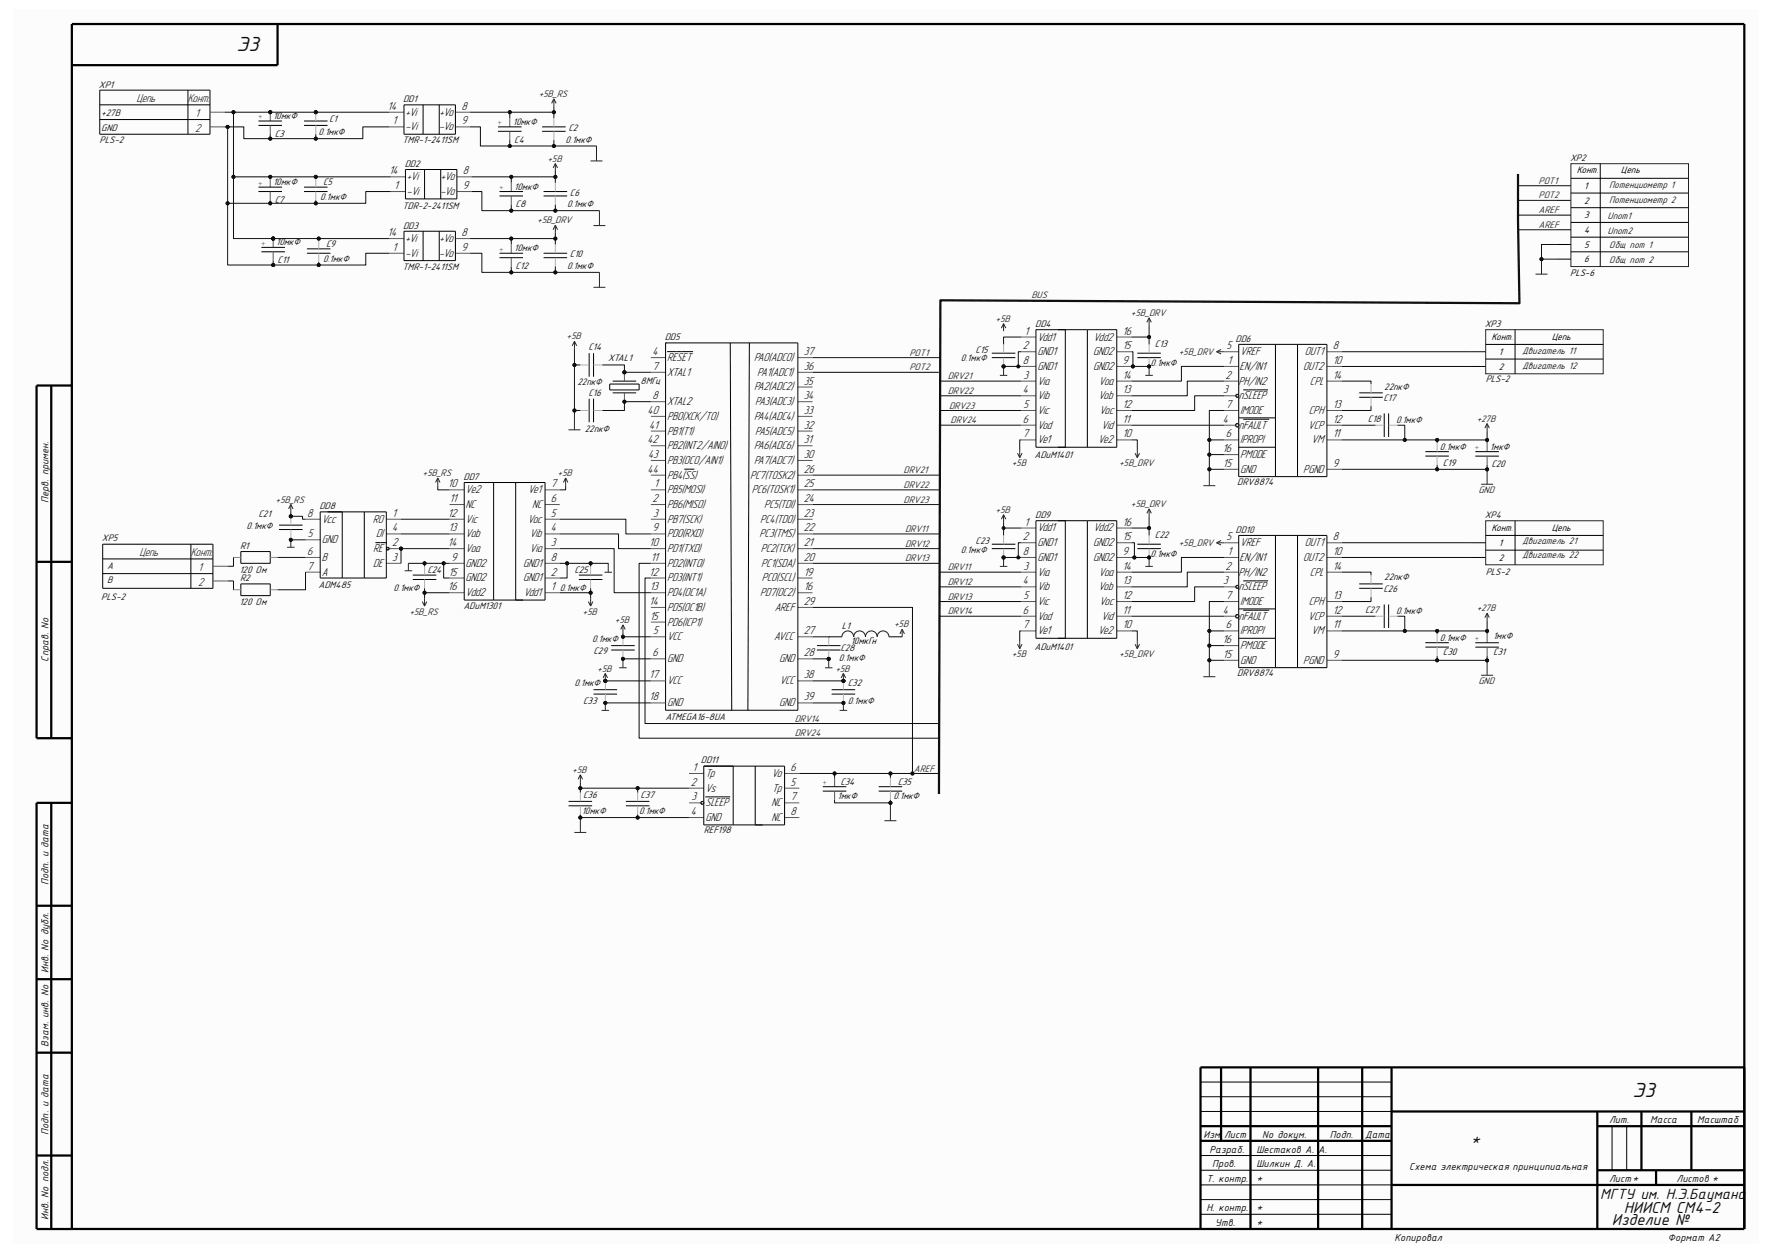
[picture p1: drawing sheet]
<svg xmlns="http://www.w3.org/2000/svg" width="420mm" height="297mm" viewBox="0 0 420 297" stroke-linecap="round" stroke-linejoin="round" font-family="sans-serif">
<defs><g id="words">
<g font-size="5.2" fill="#0e0e0e">
<text x="56" y="12">Э3</text>
<text x="386.9" y="260">Э3</text>
</g>
<g font-size="4.1" fill="#0e0e0e">
<text x="348.6" y="271.5">*</text>
<text x="384.9" y="287.5">НИИСМ СМ4-2</text>
<text x="382.1" y="290.3">Изделие №</text>
</g>
<text font-size="3.8" fill="#0e0e0e" x="379.3" y="284.1">МГТУ им. Н.Э.Баумана</text>
<g font-size="2.9" fill="#0e0e0e">
<text x="32.3" y="24.3">Цепь</text>
<text x="44.5" y="24.3">Конт.</text>
<text x="46.3" y="27.7">1</text>
<text x="46.3" y="31.2">2</text>
<text x="33.1" y="131.9">Цепь</text>
<text x="45.3" y="131.9">Конт.</text>
<text x="47" y="135.4">1</text>
<text x="47" y="138.9">2</text>
</g>
<g font-size="2.9">
<text x="91.9" y="26">14</text>
<text x="93" y="29.5">1</text>
<text x="96.1" y="27.4">+Vi</text>
<text x="104.2" y="27.4">+Vo</text>
<text x="109.3" y="26">8</text>
<text x="109.3" y="29.5">9</text>
<text x="96.1" y="30.9">-Vi</text>
<text x="104.1" y="30.9">-Vo</text>
<text x="92.2" y="41.3">14</text>
<text x="109.7" y="41.3">8</text>
<text x="93.4" y="44.8">1</text>
<text x="96.4" y="42.8">+Vi</text>
<text x="96.4" y="46.2">-Vi</text>
<text x="104.4" y="46.2">-Vo</text>
<text x="104.5" y="42.8">+Vo</text>
<text x="109.7" y="44.8">9</text>
<text x="91.9" y="56">14</text>
<text x="93" y="59.4">1</text>
<text x="96.1" y="57.4">+Vi</text>
<text x="104.2" y="57.4">+Vo</text>
<text x="109.3" y="56">8</text>
<text x="109.3" y="59.4">9</text>
<text x="96.1" y="60.9">-Vi</text>
<text x="104.1" y="60.9">-Vo</text>
<text x="242.4" y="82.8">2</text>
<text x="242.8" y="79.3">1</text>
<text x="245.9" y="80.7">Vdd1</text>
<text x="259.2" y="80.7">Vdd2</text>
<text x="266.1" y="79.3">16</text>
<text x="266.1" y="82.8">15</text>
<text x="290.7" y="82.8">5</text>
<text x="315.9" y="82.8">8</text>
<text x="154.7" y="84.2">4</text>
<text x="154.7" y="87.7">7</text>
<text x="158.1" y="85.6">RESET</text>
<text x="158.1" y="89.1">XTAL1</text>
<text x="178.7" y="85.6">PA0(ADC0)</text>
<text x="179.5" y="89.1">PA1(ADC1)</text>
<text x="190.5" y="87.7">36</text>
<text x="190.5" y="84.2">37</text>
<text x="242.4" y="86.3">8</text>
<text x="242.6" y="89.7">3</text>
<text x="245.9" y="84.2">GND1</text>
<text x="245.9" y="87.7">GND1</text>
<text x="259.1" y="84.2">GND2</text>
<text x="259.1" y="87.7">GND2</text>
<text x="266.1" y="89.7">14</text>
<text x="266.1" y="86.3">9</text>
<text x="290.5" y="89.7">2</text>
<text x="290.9" y="86.3">1</text>
<text x="293.8" y="87.7">EN/IN1</text>
<text x="294" y="84.2">VREF</text>
<text x="308.9" y="87.7">OUT2</text>
<text x="309.3" y="84.2">OUT1</text>
<text x="315.9" y="86.3">10</text>
<text x="315.9" y="89.7">14</text>
<text x="154.7" y="94.6">8</text>
<text x="178.7" y="92.5">PA2(ADC2)</text>
<text x="190.5" y="94.6">34</text>
<text x="190.5" y="91.1">35</text>
<text x="242.4" y="93.2">4</text>
<text x="245.9" y="91.1">Via</text>
<text x="245.9" y="94.7">Vib</text>
<text x="260.4" y="94.7">Vob</text>
<text x="260.5" y="91.1">Voa</text>
<text x="266.1" y="93.2">13</text>
<text x="289.9" y="93.2">3</text>
<text x="293.5" y="91.1">PH/IN2</text>
<text x="293.6" y="94.7">nSLEEP</text>
<text x="310.5" y="91.1">CPL</text>
<text x="153.5" y="98.1">40</text>
<text x="153.9" y="101.6">41</text>
<text x="158.1" y="99.5">PB0(XCK/T0)</text>
<text x="158.1" y="96.1">XTAL2</text>
<text x="178.7" y="99.5">PA4(ADC4)</text>
<text x="179" y="96.1">PA3(ADC3)</text>
<text x="190.5" y="101.6">32</text>
<text x="190.5" y="98.1">33</text>
<text x="242.4" y="100.2">6</text>
<text x="242.6" y="96.7">5</text>
<text x="245.9" y="98.1">Vic</text>
<text x="245.9" y="101.6">Vod</text>
<text x="260.6" y="98.1">Voc</text>
<text x="261.1" y="101.6">Vid</text>
<text x="266.1" y="96.7">12</text>
<text x="266.1" y="100.2">11</text>
<text x="289.8" y="100.2">4</text>
<text x="290.5" y="96.7">7</text>
<text x="293.6" y="101.6">nFAULT</text>
<text x="294" y="98.1">IMODE</text>
<text x="310.1" y="101.6">VCP</text>
<text x="310.2" y="98.1">CPH</text>
<text x="315.9" y="100.2">12</text>
<text x="315.9" y="96.7">13</text>
<text x="153.5" y="105.1">42</text>
<text x="158.1" y="103">PB1(T1)</text>
<text x="158.1" y="106.5">PB2(INT2/AIN0)</text>
<text x="178.7" y="106.5">PA6(ADC6)</text>
<text x="179" y="103">PA5(ADC5)</text>
<text x="190.5" y="105.1">31</text>
<text x="242.4" y="103.7">7</text>
<text x="245.9" y="105.1">Ve1</text>
<text x="260.3" y="105.1">Ve2</text>
<text x="266.1" y="103.7">10</text>
<text x="289.7" y="107.1">16</text>
<text x="290.5" y="103.7">6</text>
<text x="294" y="105.1">IPROPI</text>
<text x="310.9" y="105.1">VM</text>
<text x="315.9" y="103.7">11</text>
<text x="153.5" y="112.1">44</text>
<text x="153.6" y="108.5">43</text>
<text x="158.1" y="110">PB3(OC0/AIN1)</text>
<text x="158.1" y="113.5">PB4(SS)</text>
<text x="177.8" y="113.5">PC7(TOSK2)</text>
<text x="178.7" y="110">PA7(ADC7)</text>
<text x="190.5" y="112.1">26</text>
<text x="190.5" y="108.5">30</text>
<text x="289.9" y="110.7">15</text>
<text x="294" y="112.1">GND</text>
<text x="294" y="108.6">PMODE</text>
<text x="308.9" y="112.1">PGND</text>
<text x="315.9" y="110.7">9</text>
<text x="106.2" y="115.5">10</text>
<text x="106.6" y="119">11</text>
<text x="110.4" y="116.9">Ve2</text>
<text x="125.2" y="116.9">Ve1</text>
<text x="130.6" y="119">6</text>
<text x="130.6" y="115.5">7</text>
<text x="154.6" y="119">2</text>
<text x="155.1" y="115.5">1</text>
<text x="158.1" y="116.9">PB5(MOSI)</text>
<text x="178.2" y="116.9">PC6(TOSK1)</text>
<text x="190.5" y="119">24</text>
<text x="190.5" y="115.5">25</text>
<text x="72.8" y="122.5">8</text>
<text x="76.2" y="123.9">Vcc</text>
<text x="88.3" y="123.9">RO</text>
<text x="93" y="122.5">1</text>
<text x="93" y="126">4</text>
<text x="106.1" y="122.5">12</text>
<text x="106.3" y="126">13</text>
<text x="110.4" y="123.9">Vic</text>
<text x="110.4" y="120.4">NC</text>
<text x="125.1" y="123.9">Voc</text>
<text x="126.1" y="120.4">NC</text>
<text x="130.6" y="126">4</text>
<text x="130.6" y="122.5">5</text>
<text x="154.7" y="126">9</text>
<text x="154.8" y="122.5">3</text>
<text x="158.1" y="120.4">PB6(MISO)</text>
<text x="158.1" y="123.9">PB7(SCK)</text>
<text x="180.2" y="123.9">PC4(TDO)</text>
<text x="181.1" y="120.4">PC5(TDI)</text>
<text x="190.5" y="126">22</text>
<text x="190.5" y="122.5">23</text>
<text x="242.8" y="124.6">1</text>
<text x="245.9" y="126">Vdd1</text>
<text x="259.2" y="126">Vdd2</text>
<text x="266.1" y="124.6">16</text>
<text x="72.8" y="131.5">6</text>
<text x="72.9" y="127.4">5</text>
<text x="76.2" y="128.8">GND</text>
<text x="88.5" y="130.9">RE</text>
<text x="89.2" y="127.4">DI</text>
<text x="93" y="129.5">2</text>
<text x="106.2" y="129.5">14</text>
<text x="110.4" y="130.9">Voa</text>
<text x="110.4" y="127.4">Vob</text>
<text x="125.6" y="127.4">Vib</text>
<text x="125.6" y="130.9">Via</text>
<text x="130.6" y="129.5">3</text>
<text x="153.9" y="129.5">10</text>
<text x="158.1" y="127.4">PD0(RXD)</text>
<text x="158.1" y="130.9">PD1(TXD)</text>
<text x="180" y="127.4">PC3(TMS)</text>
<text x="180.3" y="130.9">PC2(TCK)</text>
<text x="190.5" y="129.5">21</text>
<text x="242.4" y="128.1">2</text>
<text x="242.4" y="131.5">8</text>
<text x="245.9" y="129.5">GND1</text>
<text x="259.1" y="129.5">GND2</text>
<text x="266.1" y="128.1">15</text>
<text x="266.1" y="131.5">9</text>
<text x="290.7" y="128.1">5</text>
<text x="290.9" y="131.5">1</text>
<text x="294" y="129.5">VREF</text>
<text x="309.3" y="129.5">OUT1</text>
<text x="315.9" y="128.1">8</text>
<text x="315.9" y="131.5">10</text>
<text x="72.8" y="135">7</text>
<text x="76.2" y="133">B</text>
<text x="76.2" y="136.4">A</text>
<text x="88.5" y="134.4">DE</text>
<text x="93" y="132.9">3</text>
<text x="106.3" y="136.4">15</text>
<text x="106.9" y="132.9">9</text>
<text x="110.4" y="137.8">GND2</text>
<text x="110.4" y="134.4">GND2</text>
<text x="124" y="137.8">GND1</text>
<text x="124" y="134.4">GND1</text>
<text x="130.6" y="136.4">2</text>
<text x="130.6" y="132.9">8</text>
<text x="153.9" y="136.4">12</text>
<text x="154.3" y="132.9">11</text>
<text x="158.1" y="134.4">PD2(INT0)</text>
<text x="158.1" y="137.8">PD3(INT1)</text>
<text x="180.4" y="134.4">PC1(SDA)</text>
<text x="180.6" y="137.8">PC0(SCL)</text>
<text x="190.5" y="136.4">19</text>
<text x="190.5" y="132.9">20</text>
<text x="242.6" y="135">3</text>
<text x="245.9" y="136.4">Via</text>
<text x="245.9" y="133">GND1</text>
<text x="259.1" y="133">GND2</text>
<text x="260.5" y="136.4">Voa</text>
<text x="266.1" y="135">14</text>
<text x="290.5" y="135">2</text>
<text x="293.5" y="136.4">PH/IN2</text>
<text x="293.8" y="133">EN/IN1</text>
<text x="308.9" y="133">OUT2</text>
<text x="310.5" y="136.4">CPL</text>
<text x="315.9" y="135">14</text>
<text x="106.2" y="139.9">16</text>
<text x="110.4" y="141.3">Vdd2</text>
<text x="124.1" y="141.3">Vdd1</text>
<text x="130.6" y="139.9">1</text>
<text x="153.9" y="143.4">14</text>
<text x="154" y="139.9">13</text>
<text x="158.1" y="141.3">PD4(OC1A)</text>
<text x="180.2" y="141.3">PD7(OC2)</text>
<text x="190.5" y="139.9">16</text>
<text x="190.5" y="143.4">29</text>
<text x="242.4" y="138.5">4</text>
<text x="242.6" y="142">5</text>
<text x="245.9" y="139.9">Vib</text>
<text x="245.9" y="143.4">Vic</text>
<text x="260.4" y="139.9">Vob</text>
<text x="260.6" y="143.4">Voc</text>
<text x="266.1" y="138.5">13</text>
<text x="266.1" y="142">12</text>
<text x="289.9" y="138.5">3</text>
<text x="290.5" y="142">7</text>
<text x="293.6" y="139.9">nSLEEP</text>
<text x="294" y="143.4">IMODE</text>
<text x="310.2" y="143.4">CPH</text>
<text x="315.9" y="142">13</text>
<text x="154" y="146.9">15</text>
<text x="158.1" y="144.8">PD5(OC1B)</text>
<text x="158.1" y="148.3">PD6(ICP1)</text>
<text x="183.6" y="144.8">AREF</text>
<text x="242.4" y="145.5">6</text>
<text x="242.4" y="149">7</text>
<text x="245.9" y="146.9">Vod</text>
<text x="261.1" y="146.9">Vid</text>
<text x="266.1" y="145.5">11</text>
<text x="266.1" y="149">10</text>
<text x="289.8" y="145.5">4</text>
<text x="290.5" y="149">6</text>
<text x="293.6" y="146.9">nFAULT</text>
<text x="310.1" y="146.9">VCP</text>
<text x="315.9" y="149">11</text>
<text x="315.9" y="145.5">12</text>
<text x="154.7" y="155.6">6</text>
<text x="154.8" y="150.4">5</text>
<text x="158.1" y="151.8">VCC</text>
<text x="183.5" y="151.8">AVCC</text>
<text x="190.5" y="150.4">27</text>
<text x="190.5" y="155.6">28</text>
<text x="245.9" y="150.4">Ve1</text>
<text x="260.3" y="150.4">Ve2</text>
<text x="289.7" y="152.4">16</text>
<text x="289.9" y="155.9">15</text>
<text x="294" y="150.4">IPROPI</text>
<text x="294" y="153.9">PMODE</text>
<text x="310.9" y="150.4">VM</text>
<text x="315.9" y="155.9">9</text>
<text x="153.9" y="160.8">17</text>
<text x="158.1" y="157">GND</text>
<text x="184.7" y="157">GND</text>
<text x="190.5" y="160.8">38</text>
<text x="294" y="157.4">GND</text>
<text x="308.9" y="157.4">PGND</text>
<text x="153.9" y="166">18</text>
<text x="158.1" y="167.4">GND</text>
<text x="158.1" y="162.2">VCC</text>
<text x="184.7" y="167.4">GND</text>
<text x="184.8" y="162.2">VCC</text>
<text x="190.5" y="166">39</text>
<text x="164.1" y="182.8">1</text>
<text x="167.2" y="184.2">Tp</text>
<text x="182.9" y="184.2">Vo</text>
<text x="187.4" y="182.8">6</text>
<text x="163.7" y="186.2">2</text>
<text x="163.9" y="189.7">3</text>
<text x="167.2" y="187.7">Vs</text>
<text x="167.2" y="191.1">SLEEP</text>
<text x="182.9" y="191.1">NC</text>
<text x="183" y="187.7">Tp</text>
<text x="187.4" y="186.2">5</text>
<text x="187.4" y="189.7">7</text>
<text x="163.7" y="193.2">4</text>
<text x="167.2" y="194.6">GND</text>
<text x="182.9" y="194.6">NC</text>
<text x="187.4" y="193.2">8</text>
</g>
<g font-size="2.6" fill="#0e0e0e">
<text x="11.5" y="119.3" transform="rotate(-90 11.5 119.3)">Перв. примен.</text>
<text x="11.5" y="156.8" transform="rotate(-90 11.5 156.8)">Справ. No</text>
<text x="11.5" y="209.8" transform="rotate(-90 11.5 209.8)">Подп. и дата</text>
<text x="11.5" y="230.7" transform="rotate(-90 11.5 230.7)">Инв. No дубл.</text>
<text x="11.5" y="248.1" transform="rotate(-90 11.5 248.1)">Взам. инв. No</text>
<text x="11.5" y="269" transform="rotate(-90 11.5 269)">Подп. и дата</text>
<text x="285.2" y="269.7">Изм. Лист</text>
<text x="299.2" y="269.7">No докум.</text>
<text x="315.2" y="269.7">Подп.</text>
<text x="323.6" y="269.7">Дата</text>
<text x="381.4" y="266.3">Лит.</text>
<text x="391.1" y="266.3">Масса</text>
<text x="402.2" y="266.3">Масштаб</text>
<text x="286.6" y="273.2">Разраб.</text>
<text x="297.8" y="273.2">Шестаков А. А.</text>
<text x="285.9" y="280.2">Т. контр.</text>
<text x="287.3" y="276.7">Пров.</text>
<text x="297.8" y="276.7">Шилкин Д. А.</text>
<text x="297.8" y="280.2">*</text>
<text x="334" y="277.4">Схема электрическая принципиальная</text>
<text x="381.4" y="280.2">Лист*</text>
<text x="397.4" y="280.2">Листов *</text>
<text x="285.9" y="287.1">Н. контр.</text>
<text x="297.8" y="287.1">*</text>
<text x="11.5" y="289.2" transform="rotate(-90 11.5 289.2)">Инв. No подл.</text>
<text x="288" y="290.7">Утв.</text>
<text x="297.8" y="290.7">*</text>
<text x="330.5" y="294.1">Копировал</text>
<text x="395.3" y="294.1">Формат А2</text>
</g>
<g font-size="2.4" fill="#0e0e0e">
<text x="23.5" y="20.7">XP1</text>
<text x="24" y="27.5">+27В</text>
<text x="64.7" y="28.2">10мкФ</text>
<text x="78" y="28.9">C1</text>
<text x="95.5" y="24.2">DD1</text>
<text x="121.5" y="29.6">10мкФ</text>
<text x="23.6" y="33.8">PLS-2</text>
<text x="24" y="31">GND</text>
<text x="65.1" y="32.4">C3</text>
<text x="75.5" y="32">0.1мкФ</text>
<text x="95.4" y="33.8">TMR-1-2411SM</text>
<text x="121.9" y="33.8">C4</text>
<text x="134.1" y="33.8">0.1мкФ</text>
<text x="134.7" y="31">C2</text>
<text x="95.9" y="39.5">DD2</text>
<text x="372.2" y="38.1">XP2</text>
<text x="64.7" y="43.9">10мкФ</text>
<text x="75.9" y="47.4">0.1мкФ</text>
<text x="76.6" y="43.9">C5</text>
<text x="121.9" y="45">10мкФ</text>
<text x="135.1" y="46.4">C6</text>
<text x="65.1" y="48.1">C7</text>
<text x="95.4" y="49.5">TDR-2-2411SM</text>
<text x="122.2" y="49.1">C8</text>
<text x="134.4" y="49.1">0.1мкФ</text>
<text x="65.4" y="58.2">10мкФ</text>
<text x="77.3" y="58.5">C9</text>
<text x="95.5" y="54.2">DD3</text>
<text x="121.9" y="59.6">10мкФ</text>
<text x="65.8" y="62.4">C11</text>
<text x="76.6" y="62">0.1мкФ</text>
<text x="95.4" y="64.1">TMR-1-2411SM</text>
<text x="122.2" y="63.8">C12</text>
<text x="134.4" y="63.8">0.1мкФ</text>
<text x="135.1" y="61">C10</text>
<text x="245.4" y="77.5">DD4</text>
<text x="351.9" y="77.5">XP3</text>
<text x="139.4" y="83.1">C14</text>
<text x="157.6" y="80.6">DD5</text>
<text x="231.2" y="83.6">C15</text>
<text x="273.7" y="82.2">C13</text>
<text x="292.9" y="81">DD6</text>
<text x="144.1" y="85.7">XTAL1</text>
<text x="227.8" y="85.7">0.1мкФ</text>
<text x="272.7" y="86.7">0.1мкФ</text>
<text x="136.9" y="91.3">22пкФ</text>
<text x="139.4" y="93.9">C16</text>
<text x="151.8" y="90.9">8МГц</text>
<text x="327.9" y="95">C17</text>
<text x="328.1" y="92.3">22пкФ</text>
<text x="352.1" y="90.6">PLS-2</text>
<text x="324.2" y="100">C18</text>
<text x="330.9" y="100.3">0.1мкФ</text>
<text x="138.6" y="102.4">22пкФ</text>
<text x="341.3" y="106.6">0.1мкФ</text>
<text x="353.1" y="106.6">1мкФ</text>
<text x="109.9" y="113.7">DD7</text>
<text x="245.2" y="108.7">ADuM1401</text>
<text x="342" y="110.4">C19</text>
<text x="353.5" y="110.8">C20</text>
<text x="293.2" y="114.9">DRV8874</text>
<text x="58.5" y="125.4">0.1мкФ</text>
<text x="61.3" y="122.6">C21</text>
<text x="75.7" y="120.7">DD8</text>
<text x="245.4" y="122.8">DD9</text>
<text x="351.9" y="122.8">XP4</text>
<text x="24.2" y="128.4">XP5</text>
<text x="56.9" y="130.1">R1</text>
<text x="227.8" y="131">0.1мкФ</text>
<text x="231.2" y="128.9">C23</text>
<text x="273.7" y="127.5">C22</text>
<text x="292.9" y="126.3">DD10</text>
<text x="25.4" y="134.8">A</text>
<text x="56.7" y="135.8">120 Ом</text>
<text x="56.9" y="137.8">R2</text>
<text x="101.3" y="135.8">C24</text>
<text x="136.1" y="135.8">C25</text>
<text x="272.7" y="132">0.1мкФ</text>
<text x="328.1" y="137.6">22пкФ</text>
<text x="352.1" y="136.2">PLS-2</text>
<text x="24" y="142.1">PLS-2</text>
<text x="25.4" y="138.3">B</text>
<text x="56.7" y="143.5">120 Ом</text>
<text x="75.5" y="139.3">ADM485</text>
<text x="93.3" y="140">0.1мкФ</text>
<text x="132.7" y="140">0.1мкФ</text>
<text x="327.9" y="140.3">C26</text>
<text x="109.9" y="144.4">ADuM1301</text>
<text x="199.6" y="149.1">L1</text>
<text x="323.6" y="145.2">C27</text>
<text x="330.9" y="145.6">0.1мкФ</text>
<text x="140.3" y="152.2">0.1мкФ</text>
<text x="140.7" y="155">C29</text>
<text x="199.2" y="154.3">C28</text>
<text x="245.2" y="154">ADuM1401</text>
<text x="341.3" y="151.9">0.1мкФ</text>
<text x="342" y="155.4">C30</text>
<text x="353.9" y="155.4">C31</text>
<text x="353.9" y="151.5">1мкФ</text>
<text x="198.8" y="156.8">0.1мкФ</text>
<text x="293.2" y="160.2">DRV8874</text>
<text x="136.1" y="162.7">0.1мкФ</text>
<text x="138.2" y="166.8">C33</text>
<text x="201" y="162.7">C32</text>
<text x="201" y="166.8">0.1мкФ</text>
<text x="157.7" y="170.7">ATMEGA16-8UA</text>
<text x="166.1" y="181">DD11</text>
<text x="138.2" y="189.1">C36</text>
<text x="151.8" y="189.1">C37</text>
<text x="198.5" y="189.5">1мкФ</text>
<text x="199.2" y="186">C34</text>
<text x="211.8" y="189.5">0.1мкФ</text>
<text x="212.8" y="186">C35</text>
<text x="137.9" y="193">10мкФ</text>
<text x="151.5" y="193">0.1мкФ</text>
<text x="166.8" y="197.5">REF198</text>
</g>
<g font-size="2.4" fill="#262626">
<text x="127.7" y="23">+5B_RS</text>
<text x="129.8" y="38.3">+5B</text>
<text x="364.7" y="43.6">POT1</text>
<text x="364.7" y="47">POT2</text>
<text x="127.3" y="52.9">+5B_DRV</text>
<text x="364.7" y="50.5">AREF</text>
<text x="364.7" y="54">AREF</text>
<text x="244.5" y="70.7">BUS</text>
<text x="236" y="76.2">+5B</text>
<text x="268.1" y="74.9">+5B_DRV</text>
<text x="134.3" y="80.4">+5B</text>
<text x="215.6" y="84.3">POT1</text>
<text x="215.6" y="87.8">POT2</text>
<text x="224.6" y="89.9">DRV21</text>
<text x="279.4" y="84.2">+5B_DRV</text>
<text x="224.6" y="93.3">DRV22</text>
<text x="225" y="96.9">DRV23</text>
<text x="225.3" y="100.3">DRV24</text>
<text x="350" y="99.9">+27B</text>
<text x="100.2" y="112.8">+5B_RS</text>
<text x="132.2" y="112.8">+5B</text>
<text x="214.2" y="112.2">DRV21</text>
<text x="239.8" y="110.5">+5B</text>
<text x="265.3" y="110.5">+5B_DRV</text>
<text x="65.3" y="119.1">+5B_RS</text>
<text x="214.2" y="115.7">DRV22</text>
<text x="214.2" y="119.1">DRV23</text>
<text x="350.4" y="116.8">GND</text>
<text x="236" y="121.5">+5B</text>
<text x="268.1" y="120.1">+5B_DRV</text>
<text x="214.5" y="126.1">DRV11</text>
<text x="214.5" y="129.6">DRV12</text>
<text x="279.4" y="129.4">+5B_DRV</text>
<text x="214.5" y="133.1">DRV13</text>
<text x="224.6" y="135.2">DRV11</text>
<text x="224.6" y="138.6">DRV12</text>
<text x="224.6" y="142.1">DRV13</text>
<text x="97" y="145.7">+5B_RS</text>
<text x="138.1" y="145.7">+5B</text>
<text x="145.8" y="147.7">+5B</text>
<text x="211.9" y="148.7">+5B</text>
<text x="224.6" y="145.6">DRV14</text>
<text x="350" y="144.9">+27B</text>
<text x="239.8" y="155.8">+5B</text>
<text x="265.3" y="155.8">+5B_DRV</text>
<text x="141.6" y="159.2">+5B</text>
<text x="198" y="159.2">+5B</text>
<text x="350.4" y="162.1">GND</text>
<text x="188.4" y="171">DRV14</text>
<text x="188.4" y="174.5">DRV24</text>
<text x="135.6" y="183.2">+5B</text>
<text x="216.6" y="182.9">AREF</text>
</g>
<g font-size="2.4">
<text x="373.7" y="41.1">Конт.</text>
<text x="384.2" y="41.1">Цепь</text>
<text x="375.5" y="44.8">1</text>
<text x="375.5" y="48.3">2</text>
<text x="375.5" y="51.7">3</text>
<text x="375.5" y="55.2">4</text>
<text x="375.5" y="58.7">5</text>
<text x="372.2" y="65.4">PLS-6</text>
<text x="375.5" y="62.2">6</text>
<text x="353.5" y="80.5">Конт.</text>
<text x="367.8" y="80.5">Цепь</text>
<text x="355.3" y="84.2">1</text>
<text x="355.3" y="87.6">2</text>
<text x="353.5" y="125.8">Конт.</text>
<text x="367.8" y="125.8">Цепь</text>
<text x="355.3" y="129.4">1</text>
<text x="355.3" y="132.9">2</text>
<text x="201.6" y="152.6">10мкГн</text>
</g>
<g font-size="2.4" fill="#1c1c1c">
<text x="381.4" y="44.6">Потенциометр 1</text>
<text x="381" y="51.9">Uпот1</text>
<text x="381.4" y="48.1">Потенциометр 2</text>
<text x="381" y="55.4">Uпот2</text>
<text x="381.4" y="58.9">Общ пот 1</text>
<text x="381.4" y="62.4">Общ пот 2</text>
<text x="360.8" y="83.9">Двигатель 11</text>
<text x="360.8" y="87.4">Двигатель 12</text>
<text x="360.8" y="128.9">Двигатель 21</text>
<text x="360.8" y="132.4">Двигатель 22</text>
</g>
<g font-size="1.6" fill="#0e0e0e">
<text x="61.3" y="28.3">+</text>
<text x="118" y="29.7">+</text>
<text x="61.3" y="44">+</text>
<text x="118.4" y="45">+</text>
<text x="62" y="58.3">+</text>
<text x="118.4" y="59.7">+</text>
<text x="349.7" y="106.7">+</text>
<text x="349.7" y="152">+</text>
<text x="195" y="186.1">+</text>
</g>
</g></defs>
<path d="M3.1 2.2h413.8v292.6h-413.8z" fill-rule="evenodd" fill="#fcfcfc"/>
<g fill="none" stroke="#000" stroke-width=".53">
<path d="M17 5.7v285.6h-8.3v-101h8.3M17 5.7h396.4v285.6h-396.4M65.8 5.7v9.7h-48.8M12.1 91.4v83.6M17 91.4h-8.3v83.6h8.3M8.7 133.2h8.3M12.1 190.3v101M8.7 214.7h8.3M8.7 232.1h8.3M8.7 249.5h8.3M289.4 253v17.4M296.4 253v38.3"/>
<path d="M312.4 253v38.3M322.9 253v38.3M329.8 253v38.3M413.4 253h-128.9v38.3M8.7 273.9h8.3M284.5 270.4h45.3M284.5 266.9h45.3M329.8 263.5h83.6M378.6 267h34.8M378.6 263.5v27.8M378.6 277.4h34.8M389 263.5v13.9"/>
<path d="M392.5 277.4v3.5M400.9 263.5v13.9M329.8 280.9h83.6"/>
</g>
<path d="M284.5 260h45.3M284.5 256.5h45.3M284.5 277.4h45.3M284.5 273.9h45.3M284.5 263.5h45.3M382.1 267v10.4M385.6 267v10.4M284.5 287.8h45.3M284.5 284.4h45.3M284.5 280.9h45.3" fill="none" stroke="#000" stroke-width=".24"/>
<circle cx="74.8" cy="26.6" r=".35" fill="#0e0e0e"/>
<circle cx="74.8" cy="26.6" r=".35" fill="none" stroke="#0e0e0e" stroke-width=".24"/>
<path d="M72.1 28.7h5.5M72.1 29.7h5.5" fill="none" stroke="#000" stroke-width=".24"/>
<path d="M74.8 26.6v2.1" fill="none" stroke="#b2b2b2" stroke-width=".24"/>
<circle cx="74.8" cy="26.6" r=".35" fill="#0e0e0e"/>
<circle cx="74.8" cy="26.6" r=".35" fill="none" stroke="#0e0e0e" stroke-width=".24"/>
<path d="M74.8 29.7v2.1M131.3 28v2.1M131.3 31.1v2.1M131.6 43.3v2.1M131.6 46.5v2M131.6 57.9v2.1M131.6 61.1v2.1" fill="none" stroke="#b2b2b2" stroke-width=".24"/>
<path d="M128.5 30.1h5.6M128.5 31.1h5.6M128.8 45.4h5.6M128.8 46.5h5.6M128.8 60h5.6M128.8 61.1h5.6M110 114.4h19.2v27.8h-19.2zM117 114.4v27.8M122.2 114.4v27.8M57.1 130.7h7v2.8h-7zM57.1 138.4h7v2.8h-7z" fill="none" stroke="#000" stroke-width=".24"/>
<g fill="none" stroke="#262626" stroke-width=".24">
<path d="M131.3 23.4l-.6 1.1M131.3 23.4l.5 1.1M131.3 23.4v1.8M131.6 38.8l-.5 1M131.6 38.8l.6 1M131.6 38.8v1.7M140 38.1h2.8M141.4 34.6v3.5M131.6 53.4v1.8M131.6 53.4l-.5 1.1M131.6 53.4l.6 1.1M140.7 53.5h2.8"/>
<path d="M142.1 49.9v3.6M140.7 68.1h2.8M142.1 64.6v3.5"/>
</g>
<path d="M55.3 132.1h1.8M55.3 139.8h1.8M64.1 132.1h1.7M64.1 139.8h1.7" fill="none" stroke="#8c8c8c" stroke-width=".24"/>
<g fill="none" stroke="#5a5a5a" stroke-width=".24">
<path d="M106.5 119.6h3.5M106.5 116.1h3.5M129.2 119.6h3.5M129.2 116.1h3.5M106.5 137h3.5M106.5 130h3.5M106.5 126.6h3.5M106.5 123.1h3.5M106.5 133.5h3.5M129.2 137h3.5M129.2 130h3.5M129.2 126.6h3.5"/>
<path d="M129.2 123.1h3.5M129.2 133.5h3.5M106.5 140.5h3.5M129.2 140.5h3.5"/>
</g>
<circle cx="95" cy="130" r=".35" fill="#0e0e0e"/>
<circle cx="95" cy="130" r=".35" fill="none" stroke="#0e0e0e" stroke-width=".24"/>
<path d="M91.6 123.1h3.4M92.3 130h2.7" fill="none" stroke="#5a5a5a" stroke-width=".24"/>
<path d="M89 128.6h2.7" fill="none" stroke="#000" stroke-width=".24"/>
<circle cx="95" cy="130" r=".35" fill="#0e0e0e"/>
<circle cx="95" cy="130" r=".35" fill="none" stroke="#0e0e0e" stroke-width=".24"/>
<path d="M72.4 128h3.5M72.4 132.1h3.5M72.4 135.6h3.5M72.4 123.1h3.5M91.6 133.5h3.4M91.6 126.6h3.4" fill="none" stroke="#5a5a5a" stroke-width=".24"/>
<circle cx="91.9" cy="130" r=".3" fill="none" stroke="#1c1c1c" stroke-width=".24"/>
<path d="M75.9 121.3h15.7v15.7h-15.7zM81.1 121.3v15.7M86.3 121.3v15.7" fill="none" stroke="#000" stroke-width=".24"/>
<path d="M68.9 119.6l-.5 1M68.9 119.6l.6 1M68.9 119.6v1.7M68 129.7h1.8M68.9 128v1.7" fill="none" stroke="#262626" stroke-width=".24"/>
<circle cx="68.9" cy="128" r=".35" fill="#0e0e0e"/>
<circle cx="68.9" cy="128" r=".35" fill="none" stroke="#0e0e0e" stroke-width=".24"/>
<circle cx="68.9" cy="122.4" r=".35" fill="#0e0e0e"/>
<circle cx="68.9" cy="122.4" r=".35" fill="none" stroke="#0e0e0e" stroke-width=".24"/>
<path d="M66.1 125.5h5.6M66.1 124.5h5.6" fill="none" stroke="#000" stroke-width=".24"/>
<path d="M68.9 122.4v2.1M68.9 125.5v2.1" fill="none" stroke="#b2b2b2" stroke-width=".24"/>
<circle cx="68.9" cy="122.4" r=".35" fill="#0e0e0e"/>
<circle cx="68.9" cy="122.4" r=".35" fill="none" stroke="#0e0e0e" stroke-width=".24"/>
<g fill="none" stroke="#5a5a5a" stroke-width=".24">
<path d="M242 125.2h3.5M242 128.7h3.5M242 135.6h3.5M242 139.1h3.5M242 132.1h3.5M264.7 125.2h3.5M264.7 128.7h3.5M264.7 135.6h3.5M264.7 139.1h3.5M264.7 132.1h3.5M242 142.6h3.5M242 146.1h3.5"/>
<path d="M242 149.6h3.5M264.7 142.6h3.5M264.7 146.1h3.5M264.7 149.6h3.5"/>
</g>
<path d="M245.5 123.4h19.2v27.9h-19.2zM252.5 123.4v27.9M257.7 123.4v27.9" fill="none" stroke="#000" stroke-width=".24"/>
<circle cx="148" cy="88.3" r=".35" fill="#0e0e0e"/>
<circle cx="148" cy="88.3" r=".35" fill="none" stroke="#0e0e0e" stroke-width=".24"/>
<path d="M144.5 91h7v1.4h-7zM145.2 93.1h5.6M145.2 90.3h5.6" fill="none" stroke="#000" stroke-width=".24"/>
<path d="M148 88.2v2.1M148 93.1v2.1" fill="none" stroke="#5a5a5a" stroke-width=".24"/>
<circle cx="148" cy="88.3" r=".35" fill="#0e0e0e"/>
<circle cx="148" cy="88.3" r=".35" fill="none" stroke="#0e0e0e" stroke-width=".24"/>
<path d="M136.2 80.9v1.8M136.2 98.4v3.5M136.2 80.9l-.6 1.1M136.2 80.9l.5 1.1M134.7 101.9h2.9M146.8 158.3h1.7M147.6 148.1v1.8M147.6 156.5v1.8M147.6 148.1l-.5 1.1M147.6 148.1l.6 1.1" fill="none" stroke="#262626" stroke-width=".24"/>
<path d="M139.6 83.7v5.6M139.6 94.5v5.6M140.7 83.7v5.6M140.7 94.5v5.6M144.9 153h5.5M144.9 154.1h5.5" fill="none" stroke="#000" stroke-width=".24"/>
<path d="M137.5 86.5h2.1M137.5 97.3h2.1M140.7 86.5h2.1M140.7 97.3h2.1M147.6 150.9v2.1M147.6 154.1v2.1" fill="none" stroke="#b2b2b2" stroke-width=".24"/>
<circle cx="196.4" cy="156.2" r=".35" fill="#0e0e0e"/>
<circle cx="196.4" cy="156.2" r=".35" fill="none" stroke="#0e0e0e" stroke-width=".24"/>
<path d="M193.6 153h5.6M193.6 154.1h5.6" fill="none" stroke="#000" stroke-width=".24"/>
<path d="M196.4 151v2M196.4 154.1v2.1" fill="none" stroke="#b2b2b2" stroke-width=".24"/>
<circle cx="196.4" cy="156.2" r=".35" fill="#0e0e0e"/>
<circle cx="196.4" cy="156.2" r=".35" fill="none" stroke="#0e0e0e" stroke-width=".24"/>
<path d="M195.5 158.3h1.8M196.4 156.5v1.8M213.8 149.2l-.5 1M213.8 149.2l.6 1M213.8 149.2v1.8M136.1 197.3h2.9M137.6 193.8v3.5" fill="none" stroke="#262626" stroke-width=".24"/>
<path d="M163.3 186.8h3.5M163.3 183.3h3.5M163.3 190.3h2.8M163.3 193.8h3.5M186 186.8h3.5M186 183.3h3.5M186 190.3h3.5M186 193.8h3.5" fill="none" stroke="#5a5a5a" stroke-width=".24"/>
<path d="M148.3 190h5.6M148.3 191h5.6M166.8 181.6h19.2v13.9h-19.2zM167.2 188.9h5.9M173.8 181.6v13.9M179 181.6v13.9" fill="none" stroke="#000" stroke-width=".24"/>
<g fill="none" stroke="#1c1c1c" stroke-width=".24">
<circle cx="166.5" cy="190.3" r=".34"/>
<circle cx="166.5" cy="190.3" r=".33"/>
</g>
<path d="M151.1 187.9v2.1M151.1 191v2.1" fill="none" stroke="#b2b2b2" stroke-width=".24"/>
<circle cx="137.5" cy="193.8" r=".35" fill="#0e0e0e"/>
<circle cx="137.5" cy="193.8" r=".35" fill="none" stroke="#0e0e0e" stroke-width=".24"/>
<g fill="none" stroke="#262626" stroke-width=".24">
<path d="M241.2 107.4l.5 1.1M241.7 106.7v1.8M242.2 107.4l-.5 1.1M269 107.4l.6 1.1M269.6 106.7v1.8M270.1 107.4l-.5 1.1M285.2 115.1h2.8M286.6 111.6v3.5M237 134.3h1.7M237.9 122l-.6 1.1M237.9 122l.5 1.1M237.9 122v1.8"/>
<path d="M237.9 132.5v1.8M272.4 120.6l-.6 1.1M272.4 120.6l.5 1.1M272.4 120.6v1.8M241.2 152.7l.5 1.1M241.7 152v1.8M242.2 152.7l-.5 1.1M269 152.7l.6 1.1M269.6 152v1.8M270.1 152.7l-.5 1.1M286.6 156.9v3.5M352.5 156.5v3.6"/>
<path d="M285.2 160.4h2.8M351 160.1h2.9M137.6 183.7l-.6 1M137.6 183.7l.5 1M137.6 183.7v1.7M209.6 194.5h2.9M211 191v3.5"/>
</g>
<g fill="none" stroke="#000" stroke-width=".24">
<path d="M245.5 78.1h19.2v27.9h-19.2zM252.5 78.1v27.9M257.7 78.1v27.9M293.6 81.6h20.9v31.4h-20.9zM293.6 99h8.7M294.7 92.4h5.9M294.7 99.4h6.1M302.3 81.6v31.4M307.5 81.6v31.4M322.2 93.1h5.5M322.2 94.2h5.5M328.1 98v5.6"/>
<path d="M329.1 98v5.6M293.6 106h8.7M337.8 107.1h5.6M337.8 108.1h5.6M293.6 126.9h20.9v31.4h-20.9zM294.7 137.7h5.9M302.3 126.9v31.4M307.5 126.9v31.4M322.2 138.4h5.5M322.2 139.5h5.5M293.6 151.3h8.7M293.6 144.3h8.7"/>
<path d="M294.7 144.7h6.1M328.1 143.3v5.6M329.1 143.3v5.6M337.8 152.3h5.6M337.8 153.4h5.6M208.3 186.5h5.5M208.3 187.5h5.5"/>
</g>
<g fill="none" stroke="#b2b2b2" stroke-width=".24">
<path d="M325 91v2.1M325 94.2v2.1M326 100.8h2.1M329.1 100.8h2.1M340.6 105v2.1M340.6 108.1v2.1M325 136.3v2.1M325 139.5v2M326 146.1h2.1M329.1 146.1h2.1M340.6 150.3v2M340.6 153.4v2.1"/>
<path d="M211 184.4v2.1M211 187.5v2.1"/>
</g>
<g fill="none" stroke="#5a5a5a" stroke-width=".24">
<path d="M242 79.9h3.5M264.7 79.9h3.5M242 83.4h3.5M242 90.3h3.5M242 93.8h3.5M242 97.3h3.5M242 86.9h3.5M264.7 83.4h3.5M264.7 90.3h3.5M264.7 93.8h3.5M264.7 97.3h3.5M264.7 86.9h3.5"/>
<path d="M290.1 83.4h3.5M290.1 90.3h3.5M290.1 93.8h2.8M290.1 97.3h3.5M290.1 86.9h3.5M314.5 83.4h3.5M314.5 90.3h3.5M314.5 97.3h3.5M314.5 86.9h3.5M242 100.8h3.5M242 104.3h3.5M264.7 100.8h3.5"/>
<path d="M264.7 104.3h3.5M290.1 100.8h2.8M290.1 104.3h3.5M290.1 111.2h3.5M290.1 107.8h3.5M314.5 100.8h3.5M314.5 104.3h3.5M314.5 111.2h3.5M290.1 132.1h3.5M290.1 135.6h3.5M290.1 139.1h2.8M290.1 128.7h3.5"/>
<path d="M314.5 132.1h3.5M314.5 135.6h3.5M314.5 128.7h3.5M290.1 146.1h2.8M290.1 149.6h3.5M290.1 142.6h3.5M290.1 156.5h3.5M290.1 153h3.5M314.5 146.1h3.5M314.5 149.6h3.5M314.5 142.6h3.5M314.5 156.5h3.5"/>
</g>
<g fill="none" stroke="#1c1c1c" stroke-width=".24">
<circle cx="293.3" cy="93.8" r=".35"/>
<circle cx="293.3" cy="93.8" r=".34"/>
<circle cx="293.2" cy="100.8" r=".39"/>
<circle cx="293.3" cy="100.8" r=".39"/>
<circle cx="293.3" cy="139.1" r=".35"/>
<circle cx="293.3" cy="139.1" r=".34"/>
<circle cx="293.2" cy="146.1" r=".39"/>
<circle cx="293.3" cy="146.1" r=".39"/>
</g>
<circle cx="352.5" cy="156.5" r=".35" fill="#0e0e0e"/>
<circle cx="352.5" cy="156.5" r=".35" fill="none" stroke="#0e0e0e" stroke-width=".24"/>
<path d="M351 114.8h2.9M352.5 111.3v3.5M352.5 145.4l-.6 1M352.5 145.4l.5 1M352.5 145.4v1.7" fill="none" stroke="#262626" stroke-width=".24"/>
<circle cx="352.5" cy="111.3" r=".35" fill="#0e0e0e"/>
<circle cx="352.5" cy="111.3" r=".35" fill="none" stroke="#0e0e0e" stroke-width=".24"/>
<g fill="none" stroke="#262626" stroke-width=".24">
<path d="M103.8 113.3l-.6 1.1M103.8 113.3l.5 1.1M103.8 113.3v1.8M134.1 113.3l-.6 1.1M134.1 113.3l.5 1.1M134.1 113.3v1.8M352.5 100.4l-.6 1.1M352.5 100.4l.5 1.1M352.5 100.4v1.8M95.9 135.3h1.8M96.8 133.5v1.8M143.3 135.6h1.7"/>
<path d="M144.2 133.9v1.7M100.1 142.6l.5 1.1M100.6 141.9v1.8M101.2 142.6l-.6 1.1M139.5 142.6l.5 1.1M140 141.9v1.8M140.5 142.6l-.5 1.1"/>
</g>
<path d="M97.8 137.4h5.6M97.8 136.3h5.6M137.2 137.4h5.6M137.2 136.3h5.6" fill="none" stroke="#000" stroke-width=".24"/>
<path d="M100.6 134.2v2.1M100.6 137.4v2.1M140 134.2v2.1M140 137.4v2.1" fill="none" stroke="#b2b2b2" stroke-width=".24"/>
<circle cx="237.9" cy="132.1" r=".35" fill="#0e0e0e"/>
<circle cx="237.9" cy="132.1" r=".35" fill="none" stroke="#0e0e0e" stroke-width=".24"/>
<path d="M235.1 129h5.6M235.1 130h5.6" fill="none" stroke="#000" stroke-width=".24"/>
<path d="M237.9 126.9v2.1M237.9 130v2.1" fill="none" stroke="#b2b2b2" stroke-width=".24"/>
<circle cx="237.9" cy="132.1" r=".35" fill="#0e0e0e"/>
<circle cx="237.9" cy="132.1" r=".35" fill="none" stroke="#0e0e0e" stroke-width=".24"/>
<path d="M237.9 76.7l-.6 1.1M237.9 76.7l.5 1.1M237.9 76.7v1.8M237 89h1.7M237.9 87.2v1.8M271.5 134.3h1.7M272.4 132.5v1.8" fill="none" stroke="#262626" stroke-width=".24"/>
<path d="M269.6 129h5.5M269.6 130h5.5" fill="none" stroke="#000" stroke-width=".24"/>
<path d="M272.4 126.9v2.1M272.4 130v2.1" fill="none" stroke="#b2b2b2" stroke-width=".24"/>
<circle cx="237.9" cy="86.9" r=".35" fill="#0e0e0e"/>
<circle cx="237.9" cy="86.9" r=".35" fill="none" stroke="#0e0e0e" stroke-width=".24"/>
<path d="M235.1 83.7h5.6M235.1 84.8h5.6" fill="none" stroke="#000" stroke-width=".24"/>
<path d="M237.9 81.6v2.1M237.9 84.8v2.1" fill="none" stroke="#b2b2b2" stroke-width=".24"/>
<circle cx="237.9" cy="86.9" r=".35" fill="#0e0e0e"/>
<circle cx="237.9" cy="86.9" r=".35" fill="none" stroke="#0e0e0e" stroke-width=".24"/>
<path d="M272.4 75.3l-.6 1.1M272.4 75.3l.5 1.1M272.4 75.3v1.8M271.5 89h1.7M272.4 87.2v1.8M288.3 83.4l1.1 .5M288.3 83.4h1.8M289.4 82.8l-1.1 .6M288.3 128.7l1.1 .5M288.3 128.7h1.8M289.4 128.1l-1.1 .6" fill="none" stroke="#262626" stroke-width=".24"/>
<g fill="none" stroke="#000" stroke-width=".24">
<path d="M95.7 24.9h12.2v6.9h-12.2zM100.3 24.9v6.9M104.1 24.9v6.9M72.1 44.4h5.5M72.1 45.4h5.5M72.8 59h5.5M95.7 54.8h12.2v7h-12.2zM96.1 40.2h12.2v6.9h-12.2zM100.3 54.8v7M100.6 40.2v6.9M104.1 54.8v7M104.5 40.2v6.9"/>
<path d="M72.8 60h5.5M157.7 81.3h.1M157.7 81.3h31.4v87.1h-31.4zM158.1 83.3h6.2M173.1 81.3l.3 87.1M177.6 81.3l-.3 87.1M269.6 83.7h5.5M269.6 84.8h5.5M162.2 111.2h2.4M196.4 151h3.1M210.7 151h3.1"/>
</g>
<path d="M74.8 42.3v2.1M74.8 45.4v2.1M75.5 56.9v2.1M75.5 60v2.1M272.4 81.6v2.1M272.4 84.8v2.1" fill="none" stroke="#b2b2b2" stroke-width=".24"/>
<g fill="none" stroke="#5a5a5a" stroke-width=".24">
<path d="M92.3 26.6h3.4M92.3 30.1h3.4M107.9 26.6h3.5M107.9 30.1h3.5M92.3 56.6h3.4M92.6 41.9h3.5M92.6 45.4h3.5M107.9 56.6h3.5M108.3 41.9h3.5M108.3 45.4h3.5M92.3 60h3.4M107.9 60h3.5"/>
<path d="M154.3 98.7h3.4M154.3 84.8h3.4M154.3 88.2h3.4M154.3 95.2h3.4M189.1 98.7h3.5M189.1 84.8h3.5M189.1 88.3h3.5M189.1 95.2h3.5M189.1 91.7h3.5M154.3 102.2h3.4M154.3 105.7h3.4M154.3 109.1h3.4"/>
<path d="M154.3 112.6h3.4M154.3 116.1h3.4M154.3 119.6h3.4M189.1 102.2h3.5M189.1 105.7h3.5M189.1 109.1h3.5M189.1 112.6h3.5M189.1 116.1h3.5M189.1 119.6h3.5M154.3 123.1h3.4M154.3 126.6h3.4M154.3 130h3.4"/>
<path d="M154.3 133.5h3.4M154.3 137h3.4M189.1 123.1h3.5M189.1 126.6h3.5M189.1 130h3.5M189.1 133.5h3.5M189.1 137h3.5M154.3 150.9h3.4M154.3 156.2h3.4M154.3 140.5h3.4M154.3 144h3.4M154.3 147.5h3.4"/>
<path d="M189.1 156.2h3.5M189.1 140.5h3.5M189.1 144h3.5M189.1 151h3.5M154.3 166.6h3.4M154.3 161.4h3.4M189.1 166.6h3.5M189.1 161.4h3.5"/>
</g>
<path d="M199.5 151a1.4 1.4 0 0 1 1.4-1.4 1.4 1.4 0 0 1 1.4 1.4 1.39 1.39 0 0 1 1.4-1.4 1.39 1.39 0 0 1 1.4 1.4 1.39 1.39 0 0 1 1.4-1.4 1.39 1.39 0 0 1 1.4 1.4 1.39 1.39 0 0 1 1.4-1.4 1.39 1.39 0 0 1 1.4 1.4" fill="none" stroke="#1c1c1c" stroke-width=".24"/>
<circle cx="199.9" cy="161.4" r=".35" fill="#0e0e0e"/>
<circle cx="199.9" cy="161.4" r=".35" fill="none" stroke="#0e0e0e" stroke-width=".24"/>
<path d="M197.1 163.5h5.6M197.1 164.5h5.6" fill="none" stroke="#000" stroke-width=".24"/>
<path d="M199.9 161.4v2.1" fill="none" stroke="#b2b2b2" stroke-width=".24"/>
<circle cx="199.9" cy="161.4" r=".35" fill="#0e0e0e"/>
<circle cx="199.9" cy="161.4" r=".35" fill="none" stroke="#0e0e0e" stroke-width=".24"/>
<path d="M199.9 164.5v2.1" fill="none" stroke="#b2b2b2" stroke-width=".24"/>
<circle cx="143.5" cy="161.4" r=".35" fill="#0e0e0e"/>
<circle cx="143.5" cy="161.4" r=".35" fill="none" stroke="#0e0e0e" stroke-width=".24"/>
<path d="M140.7 163.5h5.6M140.7 164.5h5.6" fill="none" stroke="#000" stroke-width=".24"/>
<path d="M143.5 161.4v2.1" fill="none" stroke="#b2b2b2" stroke-width=".24"/>
<circle cx="143.5" cy="161.4" r=".35" fill="#0e0e0e"/>
<circle cx="143.5" cy="161.4" r=".35" fill="none" stroke="#0e0e0e" stroke-width=".24"/>
<path d="M143.5 164.5v2.1" fill="none" stroke="#b2b2b2" stroke-width=".24"/>
<path d="M199.9 159.6l-.5 1.1M199.9 159.6l.5 1.1M199.9 159.6v1.8" fill="none" stroke="#262626" stroke-width=".24"/>
<circle cx="199.9" cy="161.4" r=".35" fill="#0e0e0e"/>
<circle cx="199.9" cy="161.4" r=".35" fill="none" stroke="#0e0e0e" stroke-width=".24"/>
<path d="M199 168.4h1.8M199.9 166.6v1.8" fill="none" stroke="#262626" stroke-width=".24"/>
<circle cx="199.9" cy="166.6" r=".35" fill="#0e0e0e"/>
<circle cx="199.9" cy="166.6" r=".35" fill="none" stroke="#0e0e0e" stroke-width=".24"/>
<path d="M143.5 159.6l-.6 1.1M143.5 159.6l.5 1.1M143.5 159.6v1.8" fill="none" stroke="#262626" stroke-width=".24"/>
<circle cx="143.5" cy="161.4" r=".35" fill="#0e0e0e"/>
<circle cx="143.5" cy="161.4" r=".35" fill="none" stroke="#0e0e0e" stroke-width=".24"/>
<path d="M142.6 168.4h1.8M143.5 166.6v1.8" fill="none" stroke="#262626" stroke-width=".24"/>
<circle cx="143.5" cy="166.6" r=".35" fill="#0e0e0e"/>
<circle cx="143.5" cy="166.6" r=".35" fill="none" stroke="#0e0e0e" stroke-width=".24"/>
<g fill="none" stroke="#000" stroke-width=".24">
<path d="M23.6 21.4h26.2v10.4h-26.2zM23.6 24.9h26.2M23.6 28.3h26.2M44.5 21.4v10.4M379.3 38.8v24.4M368.8 44h3.5M368.8 47.5h3.5M368.8 51h3.5M368.8 54.5h3.5M368.8 58h3.5M372.3 42.3h27.9M372.3 45.8h27.9"/>
<path d="M372.3 49.2h27.9M372.3 52.7h27.9M372.3 56.2h27.9M372.3 59.7h27.9M359.1 78.1v10.5M368.8 61.4h3.5M348.6 83.4h3.5M348.6 86.9h3.5M352.1 81.6h27.9M352.1 85.1h27.9M349.7 108.1h5.6M349.7 107.1h5.6"/>
<path d="M24.3 129h26.2v10.5h-26.2zM24.3 132.5h26.2M24.3 136h26.2M45.2 129v10.5M348.6 128.7h3.5M348.6 132.1h3.5M352.1 126.9h27.9M352.1 130.4h27.9M359.1 123.4v10.5M349.7 153.4h5.6M349.7 152.4h5.6M134.8 190h5.5"/>
<path d="M134.8 191h5.5M195 187.5h5.6M195 186.5h5.6"/>
</g>
<path d="M49.8 26.6h3.5M49.8 30.1h3.5M352.5 105v2.1M352.5 108.1v2.1M50.5 134.2h3.4M50.5 137.7h3.4M352.5 150.3v2.1M352.5 153.4v2.1M197.8 184.4v2.1M197.8 187.5v2.1" fill="none" stroke="#5a5a5a" stroke-width=".24"/>
<path d="M372.3 38.8h27.9v24.4h-27.9zM352.1 78.1h27.9v10.5h-27.9zM363.9 65h2.9M365.4 61.4v3.6M352.1 123.4h27.9v10.5h-27.9z" fill="none" stroke="#262626" stroke-width=".24"/>
<path d="M137.6 187.9v2.1M137.6 191v2.1" fill="none" stroke="#b2b2b2" stroke-width=".24"/>
<circle cx="64" cy="26.6" r=".35" fill="#0e0e0e"/>
<circle cx="64" cy="26.6" r=".35" fill="none" stroke="#0e0e0e" stroke-width=".24"/>
<path d="M61.3 29.7h5.5" fill="none" stroke="#000" stroke-width=".24"/>
<path d="M64.1 26.6v2.1M64.1 29.7v2.1" fill="none" stroke="#5a5a5a" stroke-width=".24"/>
<circle cx="64" cy="26.6" r=".35" fill="#0e0e0e"/>
<circle cx="64" cy="26.6" r=".35" fill="none" stroke="#0e0e0e" stroke-width=".24"/>
<path d="M61.3 28.7h5.5M61.3 45.4h5.5M61.3 44.4h5.5" fill="none" stroke="#000" stroke-width=".24"/>
<path d="M64 42.3v2.1M64 45.4v2.1" fill="none" stroke="#5a5a5a" stroke-width=".24"/>
<circle cx="64.7" cy="56.6" r=".35" fill="#0e0e0e"/>
<circle cx="64.7" cy="56.6" r=".35" fill="none" stroke="#0e0e0e" stroke-width=".24"/>
<path d="M62 59.7h5.5" fill="none" stroke="#000" stroke-width=".24"/>
<path d="M64.7 56.5v2.1M64.7 59.7v2.1" fill="none" stroke="#5a5a5a" stroke-width=".24"/>
<circle cx="64.7" cy="56.6" r=".35" fill="#0e0e0e"/>
<g fill="none" stroke="#0e0e0e" stroke-width=".24">
<path d="M352.5 102.2v2.1"/>
<circle cx="64.7" cy="56.6" r=".35"/>
</g>
<path d="M62 58.6h5.5" fill="none" stroke="#000" stroke-width=".24"/>
<circle cx="352.5" cy="104.3" r=".35" fill="#0e0e0e"/>
<g fill="none" stroke="#0e0e0e" stroke-width=".24">
<path d="M53.3 30.1h4.5v2.8h28.2v-2.8h6.3"/>
<circle cx="352.5" cy="104.3" r=".35"/>
</g>
<circle cx="74.8" cy="32.9" r=".35" fill="#0e0e0e"/>
<circle cx="74.8" cy="32.9" r=".35" fill="none" stroke="#0e0e0e" stroke-width=".24"/>
<circle cx="64" cy="32.9" r=".35" fill="#0e0e0e"/>
<circle cx="64" cy="32.9" r=".35" fill="none" stroke="#0e0e0e" stroke-width=".24"/>
<circle cx="53.9" cy="30.1" r=".35" fill="#0e0e0e"/>
<g fill="none" stroke="#0e0e0e" stroke-width=".24">
<path d="M53.3 26.6h39"/>
<circle cx="53.9" cy="30.1" r=".35"/>
</g>
<circle cx="55.3" cy="26.6" r=".35" fill="#0e0e0e"/>
<circle cx="55.3" cy="26.6" r=".35" fill="none" stroke="#0e0e0e" stroke-width=".24"/>
<circle cx="64" cy="26.6" r=".35" fill="#0e0e0e"/>
<circle cx="64" cy="26.6" r=".35" fill="none" stroke="#0e0e0e" stroke-width=".24"/>
<circle cx="74.8" cy="26.6" r=".35" fill="#0e0e0e"/>
<g fill="none" stroke="#0e0e0e" stroke-width=".24">
<path d="M64 47.5v.7h-10.1"/>
<circle cx="74.8" cy="26.6" r=".35"/>
</g>
<circle cx="64" cy="48.2" r=".35" fill="#0e0e0e"/>
<circle cx="64" cy="48.2" r=".35" fill="none" stroke="#0e0e0e" stroke-width=".24"/>
<circle cx="53.9" cy="48.2" r=".35" fill="#0e0e0e"/>
<g fill="none" stroke="#0e0e0e" stroke-width=".24">
<path d="M55.3 41.9v14.6h9.4M53.9 137.7h1.4v2.1M55.3 132.1v2.1h-1.4"/>
<circle cx="53.9" cy="48.2" r=".35"/>
</g>
<circle cx="64.7" cy="56.6" r=".35" fill="#0e0e0e"/>
<circle cx="64.7" cy="56.6" r=".35" fill="none" stroke="#0e0e0e" stroke-width=".24"/>
<circle cx="55.3" cy="41.9" r=".35" fill="#0e0e0e"/>
<g fill="none" stroke="#0e0e0e" stroke-width=".24">
<path d="M55.3 26.6v15.3h8.7"/>
<circle cx="55.3" cy="41.9" r=".35"/>
</g>
<circle cx="55.3" cy="26.6" r=".35" fill="#0e0e0e"/>
<circle cx="55.3" cy="26.6" r=".35" fill="none" stroke="#0e0e0e" stroke-width=".24"/>
<circle cx="55.3" cy="41.9" r=".35" fill="#0e0e0e"/>
<circle cx="55.3" cy="41.9" r=".35" fill="none" stroke="#0e0e0e" stroke-width=".24"/>
<circle cx="64" cy="41.9" r=".35" fill="#0e0e0e"/>
<g fill="none" stroke="#0e0e0e" stroke-width=".24">
<path d="M92.6 45.4h-5.9v2.8h-22.6"/>
<circle cx="64" cy="41.9" r=".35"/>
</g>
<circle cx="74.8" cy="48.2" r=".35" fill="#0e0e0e"/>
<circle cx="74.8" cy="48.2" r=".35" fill="none" stroke="#0e0e0e" stroke-width=".24"/>
<circle cx="64" cy="48.2" r=".35" fill="#0e0e0e"/>
<g fill="none" stroke="#0e0e0e" stroke-width=".24">
<path d="M74.8 41.9h-10.8v.4"/>
<circle cx="64" cy="48.2" r=".35"/>
</g>
<circle cx="64" cy="41.9" r=".35" fill="#0e0e0e"/>
<circle cx="64" cy="41.9" r=".35" fill="none" stroke="#0e0e0e" stroke-width=".24"/>
<circle cx="74.8" cy="41.9" r=".35" fill="#0e0e0e"/>
<g fill="none" stroke="#0e0e0e" stroke-width=".24">
<path d="M92.3 60h-5.6v2.8h-22"/>
<circle cx="74.8" cy="41.9" r=".35"/>
</g>
<circle cx="64.7" cy="62.8" r=".35" fill="#0e0e0e"/>
<circle cx="64.7" cy="62.8" r=".35" fill="none" stroke="#0e0e0e" stroke-width=".24"/>
<circle cx="75.5" cy="62.8" r=".35" fill="#0e0e0e"/>
<g fill="none" stroke="#0e0e0e" stroke-width=".24">
<path d="M64.7 56.9v-.4h10.8v.4"/>
<circle cx="75.5" cy="62.8" r=".35"/>
</g>
<circle cx="75.5" cy="56.6" r=".35" fill="#0e0e0e"/>
<circle cx="75.5" cy="56.6" r=".35" fill="none" stroke="#0e0e0e" stroke-width=".24"/>
<circle cx="64.7" cy="56.6" r=".35" fill="#0e0e0e"/>
<circle cx="64.7" cy="56.6" r=".35" fill="none" stroke="#0e0e0e" stroke-width=".24"/>
<circle cx="64.7" cy="56.6" r=".35" fill="#0e0e0e"/>
<g fill="none" stroke="#0e0e0e" stroke-width=".24">
<path d="M65.8 132.1h6.6M68.9 127.6v.4h3.5M72.4 135.6v4.2h-6.6"/>
<circle cx="64.7" cy="56.6" r=".35"/>
</g>
<circle cx="68.9" cy="128" r=".35" fill="#0e0e0e"/>
<g fill="none" stroke="#0e0e0e" stroke-width=".24">
<path d="M68.9 121.3v1.1h2.8v.7h.7"/>
<circle cx="68.9" cy="128" r=".35"/>
</g>
<circle cx="68.9" cy="122.4" r=".35" fill="#0e0e0e"/>
<g fill="none" stroke="#0e0e0e" stroke-width=".24">
<path d="M92.6 41.9h-17.7v.4"/>
<circle cx="68.9" cy="122.4" r=".35"/>
</g>
<circle cx="74.8" cy="41.9" r=".35" fill="#0e0e0e"/>
<g fill="none" stroke="#0e0e0e" stroke-width=".24">
<path d="M75.5 56.6h16.8"/>
<circle cx="74.8" cy="41.9" r=".35"/>
</g>
<circle cx="75.5" cy="56.6" r=".35" fill="#0e0e0e"/>
<g fill="none" stroke="#0e0e0e" stroke-width=".24">
<path d="M106.5 130h-11.5v3.5"/>
<circle cx="75.5" cy="56.6" r=".35"/>
</g>
<circle cx="95" cy="130" r=".35" fill="#0e0e0e"/>
<g fill="none" stroke="#0e0e0e" stroke-width=".24">
<path d="M95 126.6h11.5M95 123.1h11.5M96.8 133.5h9.7"/>
<circle cx="95" cy="130" r=".35"/>
</g>
<circle cx="100.6" cy="133.5" r=".35" fill="#0e0e0e"/>
<circle cx="100.6" cy="133.5" r=".35" fill="none" stroke="#0e0e0e" stroke-width=".24"/>
<circle cx="105.1" cy="133.5" r=".35" fill="#0e0e0e"/>
<g fill="none" stroke="#0e0e0e" stroke-width=".24">
<path d="M106.5 140.5h-5.9v1.4"/>
<circle cx="105.1" cy="133.5" r=".35"/>
</g>
<circle cx="100.6" cy="140.5" r=".35" fill="#0e0e0e"/>
<g fill="none" stroke="#0e0e0e" stroke-width=".24">
<path d="M103.8 115.1v1h2.7M105.2 133.5v3.5h1.3"/>
<circle cx="100.6" cy="140.5" r=".35"/>
</g>
<circle cx="105.1" cy="133.5" r=".35" fill="#0e0e0e"/>
<g fill="none" stroke="#0e0e0e" stroke-width=".24">
<path d="M111.4 60h2.8v4.6h7v-1.4"/>
<circle cx="105.1" cy="133.5" r=".35"/>
</g>
<circle cx="121.2" cy="64.6" r=".35" fill="#0e0e0e"/>
<g fill="none" stroke="#0e0e0e" stroke-width=".24">
<path d="M111.4 56.6h20.2v1.3"/>
<circle cx="121.2" cy="64.6" r=".35"/>
</g>
<circle cx="121.2" cy="56.6" r=".35" fill="#0e0e0e"/>
<circle cx="121.2" cy="56.6" r=".35" fill="none" stroke="#0e0e0e" stroke-width=".24"/>
<circle cx="131.6" cy="56.6" r=".35" fill="#0e0e0e"/>
<g fill="none" stroke="#0e0e0e" stroke-width=".24">
<path d="M111.4 30.1h2.5v4.5h6.9v-1.4"/>
<circle cx="131.6" cy="56.6" r=".35"/>
</g>
<circle cx="120.8" cy="34.6" r=".35" fill="#0e0e0e"/>
<g fill="none" stroke="#0e0e0e" stroke-width=".24">
<path d="M111.4 26.6h19.9v1.4"/>
<circle cx="120.8" cy="34.6" r=".35"/>
</g>
<circle cx="120.8" cy="26.6" r=".35" fill="#0e0e0e"/>
<circle cx="120.8" cy="26.6" r=".35" fill="none" stroke="#0e0e0e" stroke-width=".24"/>
<circle cx="131.3" cy="26.6" r=".35" fill="#0e0e0e"/>
<g fill="none" stroke="#0e0e0e" stroke-width=".24">
<path d="M111.8 45.4h2.4v4.5h7v-1.4"/>
<circle cx="131.3" cy="26.6" r=".35"/>
</g>
<circle cx="121.2" cy="49.9" r=".35" fill="#0e0e0e"/>
<g fill="none" stroke="#0e0e0e" stroke-width=".24">
<path d="M111.8 41.9h19.8v1.4"/>
<circle cx="121.2" cy="49.9" r=".35"/>
</g>
<circle cx="121.2" cy="41.9" r=".35" fill="#0e0e0e"/>
<circle cx="121.2" cy="41.9" r=".35" fill="none" stroke="#0e0e0e" stroke-width=".24"/>
<circle cx="131.6" cy="41.9" r=".35" fill="#0e0e0e"/>
<g fill="none" stroke="#0e0e0e" stroke-width=".24">
<path d="M131.3 33.2v1.4h-10.5"/>
<circle cx="131.6" cy="41.9" r=".35"/>
</g>
<circle cx="131.3" cy="34.6" r=".35" fill="#0e0e0e"/>
<circle cx="131.3" cy="34.6" r=".35" fill="none" stroke="#0e0e0e" stroke-width=".24"/>
<circle cx="120.8" cy="34.6" r=".35" fill="#0e0e0e"/>
<g fill="none" stroke="#0e0e0e" stroke-width=".24">
<path d="M131.6 63.2v1.4h-10.4"/>
<circle cx="120.8" cy="34.6" r=".35"/>
</g>
<circle cx="131.6" cy="64.6" r=".35" fill="#0e0e0e"/>
<circle cx="131.6" cy="64.6" r=".35" fill="none" stroke="#0e0e0e" stroke-width=".24"/>
<circle cx="121.2" cy="64.6" r=".35" fill="#0e0e0e"/>
<g fill="none" stroke="#0e0e0e" stroke-width=".24">
<path d="M131.6 48.5v1.4h-10.4"/>
<circle cx="121.2" cy="64.6" r=".35"/>
</g>
<circle cx="131.6" cy="49.9" r=".35" fill="#0e0e0e"/>
<circle cx="131.6" cy="49.9" r=".35" fill="none" stroke="#0e0e0e" stroke-width=".24"/>
<circle cx="121.2" cy="49.9" r=".35" fill="#0e0e0e"/>
<g fill="none" stroke="#0e0e0e" stroke-width=".24">
<path d="M131.3 34.6h10.1"/>
<circle cx="121.2" cy="49.9" r=".35"/>
</g>
<circle cx="131.3" cy="34.6" r=".35" fill="#0e0e0e"/>
<g fill="none" stroke="#0e0e0e" stroke-width=".24">
<path d="M131.6 64.6h10.5"/>
<circle cx="131.3" cy="34.6" r=".35"/>
</g>
<circle cx="131.6" cy="64.6" r=".35" fill="#0e0e0e"/>
<g fill="none" stroke="#0e0e0e" stroke-width=".24">
<path d="M131.6 49.9h10.5"/>
<circle cx="131.6" cy="64.6" r=".35"/>
</g>
<circle cx="131.6" cy="49.9" r=".35" fill="#0e0e0e"/>
<g fill="none" stroke="#0e0e0e" stroke-width=".24">
<path d="M140 139.5v1h-7.3"/>
<circle cx="131.6" cy="49.9" r=".35"/>
</g>
<circle cx="140" cy="140.5" r=".35" fill="#0e0e0e"/>
<g fill="none" stroke="#0e0e0e" stroke-width=".24">
<path d="M134.4 133.5v3.5h-1.7"/>
<circle cx="140" cy="140.5" r=".35"/>
</g>
<circle cx="134.4" cy="133.5" r=".35" fill="#0e0e0e"/>
<g fill="none" stroke="#0e0e0e" stroke-width=".24">
<path d="M132.7 133.5h11.5v.4"/>
<circle cx="134.4" cy="133.5" r=".35"/>
</g>
<circle cx="140" cy="133.5" r=".35" fill="#0e0e0e"/>
<circle cx="140" cy="133.5" r=".35" fill="none" stroke="#0e0e0e" stroke-width=".24"/>
<circle cx="134.4" cy="133.5" r=".35" fill="#0e0e0e"/>
<g fill="none" stroke="#0e0e0e" stroke-width=".24">
<path d="M136.2 97.3h1.3M134.1 115.1v1h-1.4M132.7 130h12.9v10.5h8.7M132.7 126.6h13.9v3.4h7.7M132.7 123.1h15.6v3.5h6"/>
<circle cx="134.4" cy="133.5" r=".35"/>
</g>
<circle cx="136.2" cy="97.3" r=".35" fill="#0e0e0e"/>
<g fill="none" stroke="#0e0e0e" stroke-width=".24">
<path d="M136.2 82.7v3.8h1.3"/>
<circle cx="136.2" cy="97.3" r=".35"/>
</g>
<circle cx="136.2" cy="86.5" r=".35" fill="#0e0e0e"/>
<g fill="none" stroke="#0e0e0e" stroke-width=".24">
<path d="M137.6 193.1v.7h25.7"/>
<circle cx="136.2" cy="86.5" r=".35"/>
</g>
<circle cx="151.1" cy="193.8" r=".35" fill="#0e0e0e"/>
<circle cx="151.1" cy="193.8" r=".35" fill="none" stroke="#0e0e0e" stroke-width=".24"/>
<circle cx="137.5" cy="193.8" r=".35" fill="#0e0e0e"/>
<g fill="none" stroke="#0e0e0e" stroke-width=".24">
<path d="M137.6 185.4v1.4h25.7"/>
<circle cx="137.5" cy="193.8" r=".35"/>
</g>
<circle cx="151.1" cy="186.8" r=".35" fill="#0e0e0e"/>
<circle cx="151.1" cy="186.8" r=".35" fill="none" stroke="#0e0e0e" stroke-width=".24"/>
<circle cx="137.5" cy="186.8" r=".35" fill="#0e0e0e"/>
<g fill="none" stroke="#0e0e0e" stroke-width=".24">
<path d="M148 95.2v2.1h-5.2"/>
<circle cx="137.5" cy="186.8" r=".35"/>
</g>
<circle cx="148" cy="95.2" r=".35" fill="#0e0e0e"/>
<g fill="none" stroke="#0e0e0e" stroke-width=".24">
<path d="M142.8 86.5h5.2v1.7h6.3"/>
<circle cx="148" cy="95.2" r=".35"/>
</g>
<circle cx="148" cy="88.3" r=".35" fill="#0e0e0e"/>
<g fill="none" stroke="#0e0e0e" stroke-width=".24">
<path d="M143.5 166.6h10.8"/>
<circle cx="148" cy="88.3" r=".35"/>
</g>
<circle cx="143.5" cy="166.6" r=".35" fill="#0e0e0e"/>
<g fill="none" stroke="#0e0e0e" stroke-width=".24">
<path d="M143.5 161.4h10.8"/>
<circle cx="143.5" cy="166.6" r=".35"/>
</g>
<circle cx="143.5" cy="161.4" r=".35" fill="#0e0e0e"/>
<g fill="none" stroke="#0e0e0e" stroke-width=".24">
<path d="M147.6 156.2h6.7"/>
<circle cx="143.5" cy="161.4" r=".35"/>
</g>
<circle cx="147.6" cy="156.2" r=".35" fill="#0e0e0e"/>
<g fill="none" stroke="#0e0e0e" stroke-width=".24">
<path d="M147.6 149.9v1"/>
<circle cx="147.6" cy="156.2" r=".35"/>
</g>
<circle cx="147.6" cy="150.9" r=".35" fill="#0e0e0e"/>
<g fill="none" stroke="#0e0e0e" stroke-width=".24">
<path d="M147.6 150.9h6.7"/>
<circle cx="147.6" cy="150.9" r=".35"/>
</g>
<circle cx="147.6" cy="150.9" r=".35" fill="#0e0e0e"/>
<g fill="none" stroke="#0e0e0e" stroke-width=".24">
<path d="M148 95.2h6.3"/>
<circle cx="147.6" cy="150.9" r=".35"/>
</g>
<circle cx="148" cy="95.2" r=".35" fill="#0e0e0e"/>
<g fill="none" stroke="#0e0e0e" stroke-width=".24">
<path d="M154.3 133.5h-2.8v41.5h71M154.3 137h-1.4v34.5h69.6M192.6 144h23.7v39.3h-26.8"/>
<circle cx="148" cy="95.2" r=".35"/>
</g>
<circle cx="216.3" cy="183.3" r=".35" fill="#0e0e0e"/>
<circle cx="216.3" cy="183.3" r=".35" fill="none" stroke="#0e0e0e" stroke-width=".24"/>
<circle cx="211" cy="183.3" r=".35" fill="#0e0e0e"/>
<circle cx="211" cy="183.3" r=".35" fill="none" stroke="#0e0e0e" stroke-width=".24"/>
<circle cx="197.8" cy="183.3" r=".35" fill="#0e0e0e"/>
<g fill="none" stroke="#0e0e0e" stroke-width=".24">
<path d="M192.6 166.6h7.3"/>
<circle cx="197.8" cy="183.3" r=".35"/>
</g>
<circle cx="199.9" cy="166.6" r=".35" fill="#0e0e0e"/>
<g fill="none" stroke="#0e0e0e" stroke-width=".24">
<path d="M192.6 161.4h7.3"/>
<circle cx="199.9" cy="166.6" r=".35"/>
</g>
<circle cx="199.9" cy="161.4" r=".35" fill="#0e0e0e"/>
<g fill="none" stroke="#0e0e0e" stroke-width=".24">
<path d="M192.6 156.2h3.8v.3"/>
<circle cx="199.9" cy="161.4" r=".35"/>
</g>
<circle cx="196.4" cy="156.2" r=".35" fill="#0e0e0e"/>
<g fill="none" stroke="#0e0e0e" stroke-width=".24">
<path d="M192.6 84.8h30.3M192.6 88.3h29.9M192.6 119.6h29.9M192.6 116.1h29.9M192.6 112.6h29.9M192.6 133.5h29.9M192.6 130h29.9M192.6 126.6h29.9M192.6 151h3.8M197.8 189.6v.7h13.2"/>
<circle cx="196.4" cy="156.2" r=".35"/>
</g>
<circle cx="211" cy="190.3" r=".35" fill="#0e0e0e"/>
<g fill="none" stroke="#0e0e0e" stroke-width=".24">
<path d="M216.3 183.3h6.2"/>
<circle cx="211" cy="190.3" r=".35"/>
</g>
<circle cx="216.3" cy="183.3" r=".35" fill="#0e0e0e"/>
<g fill="none" stroke="#0e0e0e" stroke-width=".24">
<path d="M222.9 97.3h19.1M222.9 93.8h19.1M222.9 90.3h19.1M222.5 100.8h19.5M222.5 139.1h19.5M222.5 135.6h19.5M242 132.1h-4.1v.4M222.5 146.1h19.5M222.5 142.6h19.5"/>
<circle cx="216.3" cy="183.3" r=".35"/>
</g>
<circle cx="237.9" cy="132.1" r=".35" fill="#0e0e0e"/>
<g fill="none" stroke="#0e0e0e" stroke-width=".24">
<path d="M242 86.9h-4.1v.3M237.9 123.8v3.1"/>
<circle cx="237.9" cy="132.1" r=".35"/>
</g>
<circle cx="237.9" cy="86.9" r=".35" fill="#0e0e0e"/>
<g fill="none" stroke="#0e0e0e" stroke-width=".24">
<path d="M237.9 125.2h4.1"/>
<circle cx="237.9" cy="86.9" r=".35"/>
</g>
<circle cx="237.9" cy="125.2" r=".35" fill="#0e0e0e"/>
<g fill="none" stroke="#0e0e0e" stroke-width=".24">
<path d="M242 79.9h-4.1v1.7M242 128.7h-.6v3.4"/>
<circle cx="237.9" cy="125.2" r=".35"/>
</g>
<circle cx="241.3" cy="132.1" r=".35" fill="#0e0e0e"/>
<g fill="none" stroke="#0e0e0e" stroke-width=".24">
<path d="M242 83.4h-.6v3.5"/>
<circle cx="241.3" cy="132.1" r=".35"/>
</g>
<circle cx="241.3" cy="86.9" r=".35" fill="#0e0e0e"/>
<g fill="none" stroke="#0e0e0e" stroke-width=".24">
<path d="M242 104.3h-.3v2.4M268.2 132.1h4.2M290.1 139.1h-7v3.5h-14.9M290.1 135.6h-8.7v3.5h-13.2M290.1 132.1h-10.1v3.5h-11.8M242 149.6h-.3v2.4M268.2 149.6h1.4v2.4M268.2 146.1h21.9"/>
<circle cx="241.3" cy="86.9" r=".35"/>
</g>
<circle cx="268.9" cy="132.1" r=".35" fill="#0e0e0e"/>
<circle cx="268.9" cy="132.1" r=".35" fill="none" stroke="#0e0e0e" stroke-width=".24"/>
<circle cx="272.3" cy="132.1" r=".35" fill="#0e0e0e"/>
<g fill="none" stroke="#0e0e0e" stroke-width=".24">
<path d="M268.2 128.7h.7v3.4"/>
<circle cx="272.3" cy="132.1" r=".35"/>
</g>
<circle cx="268.9" cy="132.1" r=".35" fill="#0e0e0e"/>
<g fill="none" stroke="#0e0e0e" stroke-width=".24">
<path d="M272.4 122.4v2.8h-4.2"/>
<circle cx="268.9" cy="132.1" r=".35"/>
</g>
<circle cx="272.3" cy="125.2" r=".35" fill="#0e0e0e"/>
<g fill="none" stroke="#0e0e0e" stroke-width=".24">
<path d="M268.2 86.9h4.2M290.1 93.8h-7v3.5h-14.9M290.1 90.3h-8.7v3.5h-13.2M290.1 86.9h-10.1v3.4h-11.8M268.2 104.3h1.4v2.4M268.2 100.8h21.9"/>
<circle cx="272.3" cy="125.2" r=".35"/>
</g>
<circle cx="268.5" cy="86.9" r=".35" fill="#0e0e0e"/>
<circle cx="268.5" cy="86.9" r=".35" fill="none" stroke="#0e0e0e" stroke-width=".24"/>
<circle cx="272.3" cy="86.9" r=".35" fill="#0e0e0e"/>
<g fill="none" stroke="#0e0e0e" stroke-width=".24">
<path d="M268.2 83.4h.3v3.5"/>
<circle cx="272.3" cy="86.9" r=".35"/>
</g>
<circle cx="268.5" cy="86.9" r=".35" fill="#0e0e0e"/>
<g fill="none" stroke="#0e0e0e" stroke-width=".24">
<path d="M272.4 77.1v2.8h-4.2"/>
<circle cx="268.5" cy="86.9" r=".35"/>
</g>
<circle cx="272.3" cy="79.9" r=".35" fill="#0e0e0e"/>
<g fill="none" stroke="#0e0e0e" stroke-width=".24">
<path d="M272.4 132.1v.4"/>
<circle cx="272.3" cy="79.9" r=".35"/>
</g>
<circle cx="272.3" cy="132.1" r=".35" fill="#0e0e0e"/>
<g fill="none" stroke="#0e0e0e" stroke-width=".24">
<path d="M272.4 125.2v1.7"/>
<circle cx="272.3" cy="132.1" r=".35"/>
</g>
<circle cx="272.3" cy="125.2" r=".35" fill="#0e0e0e"/>
<g fill="none" stroke="#0e0e0e" stroke-width=".24">
<path d="M272.4 86.9v.3"/>
<circle cx="272.3" cy="125.2" r=".35"/>
</g>
<circle cx="272.3" cy="86.9" r=".35" fill="#0e0e0e"/>
<g fill="none" stroke="#0e0e0e" stroke-width=".24">
<path d="M272.4 79.9v1.7"/>
<circle cx="272.3" cy="86.9" r=".35"/>
</g>
<circle cx="272.3" cy="79.9" r=".35" fill="#0e0e0e"/>
<g fill="none" stroke="#0e0e0e" stroke-width=".24">
<path d="M290.1 156.5h-3.5v.4"/>
<circle cx="272.3" cy="79.9" r=".35"/>
</g>
<circle cx="286.6" cy="156.5" r=".35" fill="#0e0e0e"/>
<g fill="none" stroke="#0e0e0e" stroke-width=".24">
<path d="M290.1 153h-3.5v3.5"/>
<circle cx="286.6" cy="156.5" r=".35"/>
</g>
<circle cx="286.6" cy="153" r=".35" fill="#0e0e0e"/>
<circle cx="286.6" cy="153" r=".35" fill="none" stroke="#0e0e0e" stroke-width=".24"/>
<circle cx="286.6" cy="156.5" r=".35" fill="#0e0e0e"/>
<g fill="none" stroke="#0e0e0e" stroke-width=".24">
<path d="M290.1 142.6h-3.5v7h3.5"/>
<circle cx="286.6" cy="156.5" r=".35"/>
</g>
<circle cx="286.6" cy="149.6" r=".35" fill="#0e0e0e"/>
<g fill="none" stroke="#0e0e0e" stroke-width=".24">
<path d="M290.1 111.2h-3.5v.4"/>
<circle cx="286.6" cy="149.6" r=".35"/>
</g>
<circle cx="286.6" cy="111.2" r=".35" fill="#0e0e0e"/>
<g fill="none" stroke="#0e0e0e" stroke-width=".24">
<path d="M290.1 107.8h-3.5v3.4"/>
<circle cx="286.6" cy="111.2" r=".35"/>
</g>
<circle cx="286.6" cy="107.8" r=".35" fill="#0e0e0e"/>
<circle cx="286.6" cy="107.8" r=".35" fill="none" stroke="#0e0e0e" stroke-width=".24"/>
<circle cx="286.6" cy="111.2" r=".35" fill="#0e0e0e"/>
<g fill="none" stroke="#0e0e0e" stroke-width=".24">
<path d="M290.1 97.3h-3.5v7h3.5"/>
<circle cx="286.6" cy="111.2" r=".35"/>
</g>
<circle cx="286.6" cy="104.3" r=".35" fill="#0e0e0e"/>
<g fill="none" stroke="#0e0e0e" stroke-width=".24">
<path d="M340.6 155.5v1h-22.6"/>
<circle cx="286.6" cy="104.3" r=".35"/>
</g>
<circle cx="340.6" cy="156.5" r=".35" fill="#0e0e0e"/>
<g fill="none" stroke="#0e0e0e" stroke-width=".24">
<path d="M340.6 110.2v1h-22.6M318 132.1h30.6M318 128.7h30.6"/>
<circle cx="340.6" cy="156.5" r=".35"/>
</g>
<circle cx="340.6" cy="111.2" r=".35" fill="#0e0e0e"/>
<g fill="none" stroke="#0e0e0e" stroke-width=".24">
<path d="M318 86.9h30.6M318 83.4h30.6M318 149.6h22.6v.7"/>
<circle cx="340.6" cy="111.2" r=".35"/>
</g>
<circle cx="333" cy="149.6" r=".35" fill="#0e0e0e"/>
<circle cx="333" cy="149.6" r=".35" fill="none" stroke="#0e0e0e" stroke-width=".24"/>
<circle cx="340.6" cy="149.6" r=".35" fill="#0e0e0e"/>
<g fill="none" stroke="#0e0e0e" stroke-width=".24">
<path d="M318 104.3h22.6v.7M318 135.6h7v.7M318 146.1h8M325 141.5v1.1h-7"/>
<circle cx="340.6" cy="149.6" r=".35"/>
</g>
<circle cx="333" cy="104.3" r=".35" fill="#0e0e0e"/>
<circle cx="333" cy="104.3" r=".35" fill="none" stroke="#0e0e0e" stroke-width=".24"/>
<circle cx="340.6" cy="104.3" r=".35" fill="#0e0e0e"/>
<g fill="none" stroke="#0e0e0e" stroke-width=".24">
<path d="M318 90.3h7v.7M325 96.3v1h-7M318 100.8h8M331.2 146.1h1.8v3.5"/>
<circle cx="340.6" cy="104.3" r=".35"/>
</g>
<circle cx="333" cy="149.6" r=".35" fill="#0e0e0e"/>
<g fill="none" stroke="#0e0e0e" stroke-width=".24">
<path d="M331.2 100.8h1.8v3.5"/>
<circle cx="333" cy="149.6" r=".35"/>
</g>
<circle cx="333" cy="104.3" r=".35" fill="#0e0e0e"/>
<g fill="none" stroke="#0e0e0e" stroke-width=".24">
<path d="M352.5 155.5v1h-11.9"/>
<circle cx="333" cy="104.3" r=".35"/>
</g>
<circle cx="352.5" cy="156.5" r=".35" fill="#0e0e0e"/>
<circle cx="352.5" cy="156.5" r=".35" fill="none" stroke="#0e0e0e" stroke-width=".24"/>
<circle cx="340.6" cy="156.5" r=".35" fill="#0e0e0e"/>
<g fill="none" stroke="#0e0e0e" stroke-width=".24">
<path d="M340.6 149.6h11.9v.7"/>
<circle cx="340.6" cy="156.5" r=".35"/>
</g>
<circle cx="352.5" cy="149.6" r=".35" fill="#0e0e0e"/>
<circle cx="352.5" cy="149.6" r=".35" fill="none" stroke="#0e0e0e" stroke-width=".24"/>
<circle cx="340.6" cy="149.6" r=".35" fill="#0e0e0e"/>
<g fill="none" stroke="#0e0e0e" stroke-width=".24">
<path d="M352.5 110.2v1.1h-11.9"/>
<circle cx="340.6" cy="149.6" r=".35"/>
</g>
<circle cx="352.5" cy="111.3" r=".35" fill="#0e0e0e"/>
<circle cx="352.5" cy="111.3" r=".35" fill="none" stroke="#0e0e0e" stroke-width=".24"/>
<circle cx="340.6" cy="111.2" r=".35" fill="#0e0e0e"/>
<g fill="none" stroke="#0e0e0e" stroke-width=".24">
<path d="M340.6 104.3h11.9v.7"/>
<circle cx="340.6" cy="111.2" r=".35"/>
</g>
<circle cx="352.5" cy="104.3" r=".35" fill="#0e0e0e"/>
<circle cx="352.5" cy="104.3" r=".35" fill="none" stroke="#0e0e0e" stroke-width=".24"/>
<circle cx="340.6" cy="104.3" r=".35" fill="#0e0e0e"/>
<g fill="none" stroke="#0e0e0e" stroke-width=".24">
<path d="M359.8 51h9M359.8 47.5h9M359.8 54.5h9M359.8 44h9M365.4 61.4h3.4"/>
<circle cx="340.6" cy="104.3" r=".35"/>
</g>
<circle cx="365.4" cy="61.4" r=".35" fill="#0e0e0e"/>
<g fill="none" stroke="#0e0e0e" stroke-width=".24">
<path d="M368.8 58h-3.4v3.4"/>
<circle cx="365.4" cy="61.4" r=".35"/>
</g>
<circle cx="365.4" cy="61.4" r=".35" fill="#0e0e0e"/>
<g fill="none" stroke="#0e0e0e" stroke-width=".24">
<path d="M64.1 31.8v1.1"/>
<circle cx="365.4" cy="61.4" r=".35"/>
</g>
<circle cx="64" cy="32.9" r=".35" fill="#0e0e0e"/>
<g fill="none" stroke="#0e0e0e" stroke-width=".24">
<path d="M74.8 47.5v.7"/>
<circle cx="64" cy="32.9" r=".35"/>
</g>
<circle cx="74.8" cy="48.2" r=".35" fill="#0e0e0e"/>
<g fill="none" stroke="#0e0e0e" stroke-width=".24">
<path d="M74.8 31.8v1.1"/>
<circle cx="74.8" cy="48.2" r=".35"/>
</g>
<circle cx="74.8" cy="32.9" r=".35" fill="#0e0e0e"/>
<g fill="none" stroke="#0e0e0e" stroke-width=".24">
<path d="M75.5 62.1v.7"/>
<circle cx="74.8" cy="32.9" r=".35"/>
</g>
<circle cx="75.5" cy="62.8" r=".35" fill="#0e0e0e"/>
<g fill="none" stroke="#0e0e0e" stroke-width=".24">
<path d="M100.6 139.5v1"/>
<circle cx="75.5" cy="62.8" r=".35"/>
</g>
<circle cx="100.6" cy="140.5" r=".35" fill="#0e0e0e"/>
<g fill="none" stroke="#0e0e0e" stroke-width=".24">
<path d="M100.6 133.5v.7"/>
<circle cx="100.6" cy="140.5" r=".35"/>
</g>
<circle cx="100.6" cy="133.5" r=".35" fill="#0e0e0e"/>
<g fill="none" stroke="#0e0e0e" stroke-width=".24">
<path d="M120.8 26.6v1.4"/>
<circle cx="100.6" cy="133.5" r=".35"/>
</g>
<circle cx="120.8" cy="26.6" r=".35" fill="#0e0e0e"/>
<g fill="none" stroke="#0e0e0e" stroke-width=".24">
<path d="M121.2 56.6v1.3"/>
<circle cx="120.8" cy="26.6" r=".35"/>
</g>
<circle cx="121.2" cy="56.6" r=".35" fill="#0e0e0e"/>
<g fill="none" stroke="#0e0e0e" stroke-width=".24">
<path d="M121.2 41.9v1.4"/>
<circle cx="121.2" cy="56.6" r=".35"/>
</g>
<circle cx="121.2" cy="41.9" r=".35" fill="#0e0e0e"/>
<g fill="none" stroke="#0e0e0e" stroke-width=".24">
<path d="M131.3 25.2v1.4"/>
<circle cx="121.2" cy="41.9" r=".35"/>
</g>
<circle cx="131.3" cy="26.6" r=".35" fill="#0e0e0e"/>
<g fill="none" stroke="#0e0e0e" stroke-width=".24">
<path d="M131.6 55.2v1.4"/>
<circle cx="131.3" cy="26.6" r=".35"/>
</g>
<circle cx="131.6" cy="56.6" r=".35" fill="#0e0e0e"/>
<g fill="none" stroke="#0e0e0e" stroke-width=".24">
<path d="M131.6 40.5v1.4"/>
<circle cx="131.6" cy="56.6" r=".35"/>
</g>
<circle cx="131.6" cy="41.9" r=".35" fill="#0e0e0e"/>
<g fill="none" stroke="#0e0e0e" stroke-width=".24">
<path d="M136.2 86.5v11.9"/>
<circle cx="131.6" cy="41.9" r=".35"/>
</g>
<circle cx="136.2" cy="97.3" r=".35" fill="#0e0e0e"/>
<circle cx="136.2" cy="97.3" r=".35" fill="none" stroke="#0e0e0e" stroke-width=".24"/>
<circle cx="136.2" cy="86.5" r=".35" fill="#0e0e0e"/>
<g fill="none" stroke="#0e0e0e" stroke-width=".24">
<path d="M137.6 186.8v1.1"/>
<circle cx="136.2" cy="86.5" r=".35"/>
</g>
<circle cx="137.5" cy="186.8" r=".35" fill="#0e0e0e"/>
<g fill="none" stroke="#0e0e0e" stroke-width=".24">
<path d="M140 140.5v1.4"/>
<circle cx="137.5" cy="186.8" r=".35"/>
</g>
<circle cx="140" cy="140.5" r=".35" fill="#0e0e0e"/>
<g fill="none" stroke="#0e0e0e" stroke-width=".24">
<path d="M140 133.5v.7"/>
<circle cx="140" cy="140.5" r=".35"/>
</g>
<circle cx="140" cy="133.5" r=".35" fill="#0e0e0e"/>
<g fill="none" stroke="#0e0e0e" stroke-width=".24">
<path d="M147.6 156.2v.3"/>
<circle cx="140" cy="133.5" r=".35"/>
</g>
<circle cx="147.6" cy="156.2" r=".35" fill="#0e0e0e"/>
<g fill="none" stroke="#0e0e0e" stroke-width=".24">
<path d="M151.1 193.1v.7"/>
<circle cx="147.6" cy="156.2" r=".35"/>
</g>
<circle cx="151.1" cy="193.8" r=".35" fill="#0e0e0e"/>
<g fill="none" stroke="#0e0e0e" stroke-width=".24">
<path d="M151.1 186.8v1.1"/>
<circle cx="151.1" cy="193.8" r=".35"/>
</g>
<circle cx="151.1" cy="186.8" r=".35" fill="#0e0e0e"/>
<g fill="none" stroke="#0e0e0e" stroke-width=".24">
<path d="M196.4 151h.1M197.8 183.3v1.1"/>
<circle cx="151.1" cy="186.8" r=".35"/>
</g>
<circle cx="197.8" cy="183.3" r=".35" fill="#0e0e0e"/>
<g fill="none" stroke="#0e0e0e" stroke-width=".24">
<path d="M211 189.6v1.4"/>
<circle cx="197.8" cy="183.3" r=".35"/>
</g>
<circle cx="211" cy="190.3" r=".35" fill="#0e0e0e"/>
<g fill="none" stroke="#0e0e0e" stroke-width=".24">
<path d="M211 183.3v1.1"/>
<circle cx="211" cy="190.3" r=".35"/>
</g>
<circle cx="211" cy="183.3" r=".35" fill="#0e0e0e"/>
<g fill="none" stroke="#0e0e0e" stroke-width=".24">
<path d="M286.6 149.6v3.4"/>
<circle cx="211" cy="183.3" r=".35"/>
</g>
<circle cx="286.6" cy="153" r=".35" fill="#0e0e0e"/>
<circle cx="286.6" cy="153" r=".35" fill="none" stroke="#0e0e0e" stroke-width=".24"/>
<circle cx="286.6" cy="149.6" r=".35" fill="#0e0e0e"/>
<g fill="none" stroke="#0e0e0e" stroke-width=".24">
<path d="M286.6 104.3v3.5"/>
<circle cx="286.6" cy="149.6" r=".35"/>
</g>
<circle cx="286.6" cy="107.8" r=".35" fill="#0e0e0e"/>
<circle cx="286.6" cy="107.8" r=".35" fill="none" stroke="#0e0e0e" stroke-width=".24"/>
<circle cx="286.6" cy="104.3" r=".35" fill="#0e0e0e"/>
<g fill="none" stroke="#0e0e0e" stroke-width=".24">
<path d="M352.5 147.1v2.5"/>
<circle cx="286.6" cy="104.3" r=".35"/>
</g>
<circle cx="352.5" cy="149.6" r=".35" fill="#0e0e0e"/>
<g fill="none" stroke="#0e0e0e" stroke-width=".24">
<path d="M53.9 30.1v32.7h10.8"/>
<circle cx="352.5" cy="149.6" r=".35"/>
</g>
<path d="M359.8 41.2v11.2l.3 19.5-137.2-.7-.4 117" fill="none" stroke="#0e0e0e" stroke-width=".53"/>
<circle cx="64.7" cy="62.8" r=".35" fill="#0e0e0e"/>
<circle cx="64.7" cy="62.8" r=".35" fill="none" stroke="#0e0e0e" stroke-width=".24"/>
<circle cx="53.9" cy="48.2" r=".35" fill="#0e0e0e"/>
<circle cx="53.9" cy="48.2" r=".35" fill="none" stroke="#0e0e0e" stroke-width=".24"/>
<circle cx="53.9" cy="30.1" r=".35" fill="#0e0e0e"/>
<g fill="none" stroke="#0e0e0e" stroke-width=".24">
<path d="M64.7 61.8v1"/>
<circle cx="53.9" cy="30.1" r=".35"/>
</g>
<circle cx="64.7" cy="62.8" r=".35" fill="#0e0e0e"/>
<circle cx="64.7" cy="62.8" r=".35" fill="none" stroke="#0e0e0e" stroke-width=".24"/>
<path d="M118 31.1h5.6M118 30.1h5.6M118.4 46.5h5.6M118.4 45.4h5.6M118.4 61.1h5.6M118.4 60h5.6" fill="none" stroke="#000" stroke-width=".24"/>
<path d="M120.8 28v2.1M120.8 31.1v2.1M121.2 43.3v2.1M121.2 46.5v2M121.2 57.9v2.1M121.2 61.1v2.1" fill="none" stroke="#5a5a5a" stroke-width=".24"/>
<use href="#words"/>
</svg>
